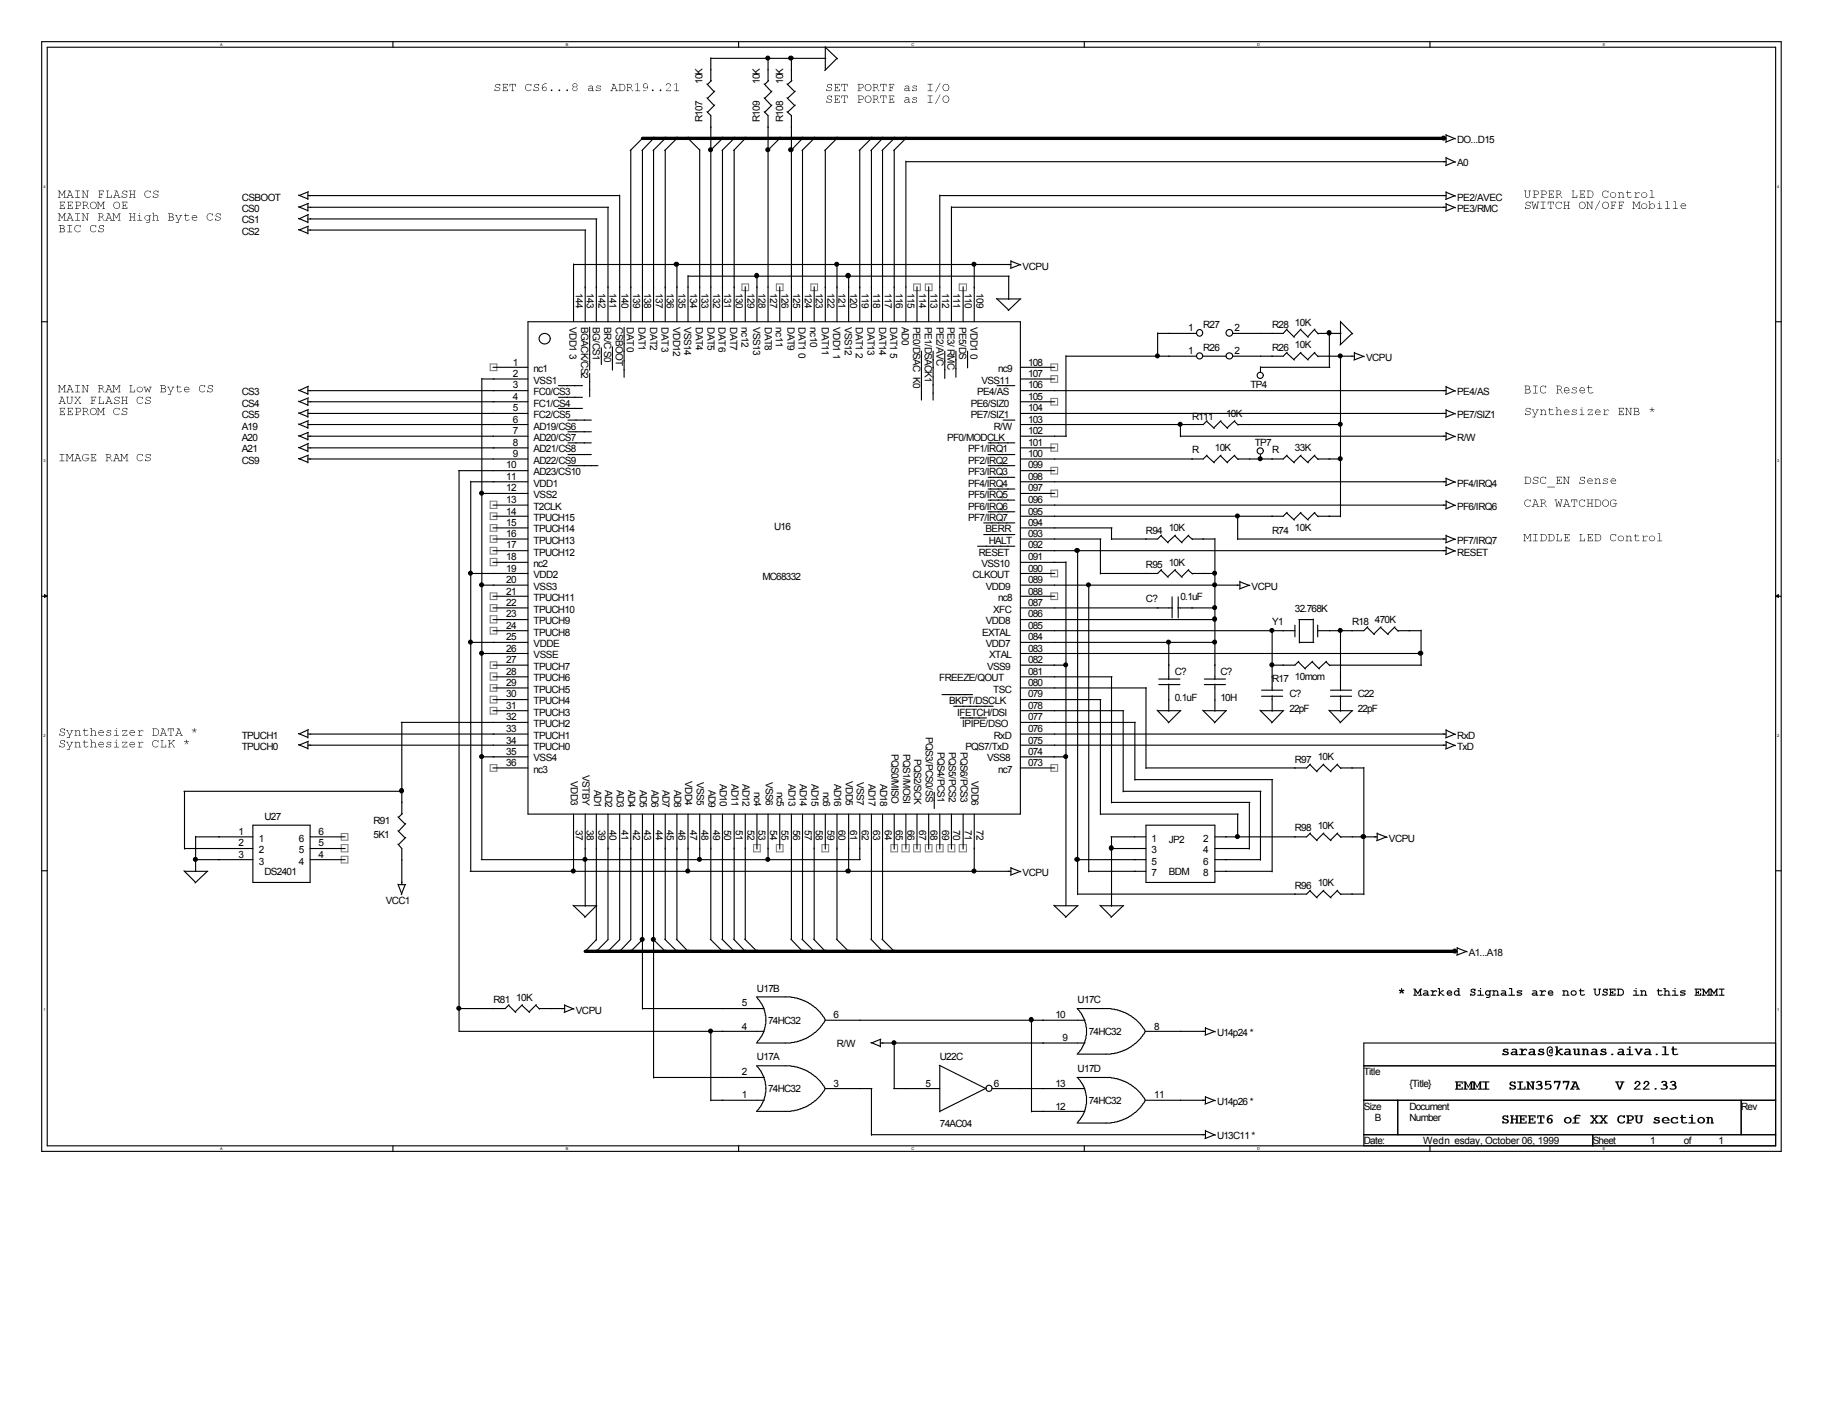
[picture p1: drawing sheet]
<svg xmlns="http://www.w3.org/2000/svg" width="279mm" height="216mm" viewBox="0 0 279 216" stroke-linecap="round" stroke-linejoin="round" font-family="sans-serif">
<defs><g id="words">
<g font-size="1.5">
<text x="107" y="12.9" transform="rotate(-90 107 12.9)">10K</text>
<text x="115.7" y="12.9" transform="rotate(-90 115.7 12.9)">10K</text>
<text x="119.3" y="12.9" transform="rotate(-90 119.3 12.9)">10K</text>
<text x="107" y="18.6" transform="rotate(-90 107 18.6)">R107</text>
<text x="115.7" y="18.6" transform="rotate(-90 115.7 18.6)">R109</text>
<text x="119.3" y="18.6" transform="rotate(-90 119.3 18.6)">R108</text>
<text x="222" y="21.8">DO...D15</text>
<text x="222" y="25.3">A0</text>
<text x="36.8" y="30.6">CSBOOT</text>
<text x="36.8" y="32.3">CS0</text>
<text x="36.8" y="34">CS1</text>
<text x="36.8" y="35.8">CS2</text>
<text x="222" y="32.3">PE3/RMC</text>
<text x="222" y="30.6">PE2/AVEC</text>
<text x="155.8" y="41.1">VCPU</text>
<text x="87.7" y="44.6" transform="rotate(90 87.7 44.6)">144</text>
<text x="89.4" y="44.6" transform="rotate(90 89.4 44.6)">143</text>
<text x="91.2" y="44.6" transform="rotate(90 91.2 44.6)">142</text>
<text x="92.9" y="44.6" transform="rotate(90 92.9 44.6)">141</text>
<text x="94.7" y="44.6" transform="rotate(90 94.7 44.6)">140</text>
<text x="96.4" y="44.6" transform="rotate(90 96.4 44.6)">139</text>
<text x="98.1" y="44.6" transform="rotate(90 98.1 44.6)">138</text>
<text x="99.9" y="44.6" transform="rotate(90 99.9 44.6)">137</text>
<text x="101.6" y="44.6" transform="rotate(90 101.6 44.6)">136</text>
<text x="103.4" y="44.6" transform="rotate(90 103.4 44.6)">135</text>
<text x="105.2" y="44.6" transform="rotate(90 105.2 44.6)">134</text>
<text x="106.8" y="44.6" transform="rotate(90 106.8 44.6)">133</text>
<text x="108.6" y="44.6" transform="rotate(90 108.6 44.6)">132</text>
<text x="110.3" y="44.6" transform="rotate(90 110.3 44.6)">131</text>
<text x="112.1" y="44.6" transform="rotate(90 112.1 44.6)">130</text>
<text x="113.9" y="44.6" transform="rotate(90 113.9 44.6)">129</text>
<text x="115.6" y="44.6" transform="rotate(90 115.6 44.6)">128</text>
<text x="117.3" y="44.6" transform="rotate(90 117.3 44.6)">127</text>
<text x="119" y="44.6" transform="rotate(90 119 44.6)">126</text>
<text x="120.8" y="44.6" transform="rotate(90 120.8 44.6)">125</text>
<text x="122.6" y="44.6" transform="rotate(90 122.6 44.6)">124</text>
<text x="124.3" y="44.6" transform="rotate(90 124.3 44.6)">123</text>
<text x="126.1" y="44.6" transform="rotate(90 126.1 44.6)">122</text>
<text x="127.8" y="44.6" transform="rotate(90 127.8 44.6)">121</text>
<text x="129.5" y="44.6" transform="rotate(90 129.5 44.6)">120</text>
<text x="131.3" y="44.6" transform="rotate(90 131.3 44.6)">119</text>
<text x="133" y="44.6" transform="rotate(90 133 44.6)">118</text>
<text x="134.8" y="44.6" transform="rotate(90 134.8 44.6)">117</text>
<text x="136.5" y="44.6" transform="rotate(90 136.5 44.6)">116</text>
<text x="138.3" y="44.6" transform="rotate(90 138.3 44.6)">115</text>
<text x="140" y="44.6" transform="rotate(90 140 44.6)">114</text>
<text x="141.7" y="44.6" transform="rotate(90 141.7 44.6)">113</text>
<text x="143.5" y="44.6" transform="rotate(90 143.5 44.6)">112</text>
<text x="145.2" y="44.6" transform="rotate(90 145.2 44.6)">111</text>
<text x="147" y="44.6" transform="rotate(90 147 44.6)">110</text>
<text x="148.8" y="44.6" transform="rotate(90 148.8 44.6)">109</text>
<text x="86.8" y="49.9" transform="rotate(90 86.8 49.9)">VDD1</text>
<text x="86.8" y="53.9" transform="rotate(90 86.8 53.9)">3</text>
<text x="88.6" y="49.9" transform="rotate(90 88.6 49.9)">BGACK/CS2</text>
<text x="90.3" y="49.9" transform="rotate(90 90.3 49.9)">BG/CS1</text>
<text x="92" y="49.9" transform="rotate(90 92 49.9)">BR/C S0</text>
<text x="93.8" y="49.9" transform="rotate(90 93.8 49.9)">CSBOOT</text>
<text x="95.5" y="49.9" transform="rotate(90 95.5 49.9)">DAT0</text>
<text x="97.3" y="49.9" transform="rotate(90 97.3 49.9)">DAT1</text>
<text x="99.1" y="49.9" transform="rotate(90 99.1 49.9)">DAT2</text>
<text x="100.8" y="49.9" transform="rotate(90 100.8 49.9)">DAT3</text>
<text x="102.5" y="49.9" transform="rotate(90 102.5 49.9)">VDD12</text>
<text x="104.2" y="49.9" transform="rotate(90 104.2 49.9)">VSS14</text>
<text x="106" y="49.9" transform="rotate(90 106 49.9)">DAT4</text>
<text x="107.8" y="49.9" transform="rotate(90 107.8 49.9)">DAT5</text>
<text x="109.5" y="49.9" transform="rotate(90 109.5 49.9)">DAT6</text>
<text x="111.3" y="49.9" transform="rotate(90 111.3 49.9)">DAT7</text>
<text x="112.9" y="49.9" transform="rotate(90 112.9 49.9)">nc12</text>
<text x="114.7" y="49.9" transform="rotate(90 114.7 49.9)">VSS13</text>
<text x="116.5" y="49.9" transform="rotate(90 116.5 49.9)">DAT8</text>
<text x="118.2" y="49.9" transform="rotate(90 118.2 49.9)">nc11</text>
<text x="120" y="49.9" transform="rotate(90 120 49.9)">DAT9</text>
<text x="121.7" y="49.9" transform="rotate(90 121.7 49.9)">DAT1</text>
<text x="121.7" y="53.8" transform="rotate(90 121.7 53.8)">0</text>
<text x="123.4" y="49.9" transform="rotate(90 123.4 49.9)">nc10</text>
<text x="125.2" y="49.9" transform="rotate(90 125.2 49.9)">DAT11</text>
<text x="126.9" y="49.9" transform="rotate(90 126.9 49.9)">VDD1</text>
<text x="126.9" y="53.9" transform="rotate(90 126.9 53.9)">1</text>
<text x="128.7" y="49.9" transform="rotate(90 128.7 49.9)">VSS12</text>
<text x="130.4" y="49.9" transform="rotate(90 130.4 49.9)">DAT1</text>
<text x="130.4" y="53.8" transform="rotate(90 130.4 53.8)">2</text>
<text x="132.2" y="49.9" transform="rotate(90 132.2 49.9)">DAT13</text>
<text x="133.9" y="49.9" transform="rotate(90 133.9 49.9)">DAT14</text>
<text x="135.6" y="49.9" transform="rotate(90 135.6 49.9)">DAT1</text>
<text x="135.6" y="53.8" transform="rotate(90 135.6 53.8)">5</text>
<text x="137.4" y="49.9" transform="rotate(90 137.4 49.9)">AD0</text>
<text x="139.1" y="49.9" transform="rotate(90 139.1 49.9)">PE0/DSAC K0</text>
<text x="140.9" y="49.9" transform="rotate(90 140.9 49.9)">PE1/DSACK1</text>
<text x="142.7" y="49.9" transform="rotate(90 142.7 49.9)">PE2/AVC</text>
<text x="144.4" y="49.9" transform="rotate(90 144.4 49.9)">PE3/ RMC</text>
<text x="146.1" y="49.9" transform="rotate(90 146.1 49.9)">PE5/DS</text>
<text x="147.8" y="49.9" transform="rotate(90 147.8 49.9)">VDD1</text>
<text x="147.8" y="53.9" transform="rotate(90 147.8 53.9)">0</text>
<text x="181" y="50.5">1</text>
<text x="181" y="53.9">1</text>
<text x="183.3" y="50">R27</text>
<text x="183.3" y="53.4">R26</text>
<text x="188" y="50.5">2</text>
<text x="188" y="53.9">2</text>
<text x="193.8" y="50">R28</text>
<text x="193.8" y="53.4">R26</text>
<text x="197.3" y="49.6">10K</text>
<text x="197.3" y="53.1">10K</text>
<text x="78.1" y="55.7">1</text>
<text x="78.1" y="57.4">2</text>
<text x="78.1" y="59.2">3</text>
<text x="81.3" y="56.7">nc1</text>
<text x="81.3" y="58.5">VSS1</text>
<text x="149.5" y="58.5">VSS11</text>
<text x="152.1" y="56.7">nc9</text>
<text x="156.6" y="55.7">108</text>
<text x="156.6" y="57.4">107</text>
<text x="156.6" y="59.2">106</text>
<text x="190.5" y="59.2">TP4</text>
<text x="208.1" y="54.9">VCPU</text>
<text x="36.8" y="60.2">CS3</text>
<text x="36.8" y="62">CS4</text>
<text x="36.8" y="63.7">CS5</text>
<text x="36.8" y="65.4">A19</text>
<text x="78.1" y="61">4</text>
<text x="78.1" y="62.7">5</text>
<text x="78.1" y="64.4">6</text>
<text x="81.3" y="60.2">FC0/CS3</text>
<text x="81.3" y="62">FC1/CS4</text>
<text x="81.3" y="63.7">FC2/CS5</text>
<text x="81.3" y="65.4">AD19/CS6</text>
<text x="147.9" y="62">PE6/SIZ0</text>
<text x="147.9" y="63.7">PE7/SIZ1</text>
<text x="148.8" y="60.2">PE4/AS</text>
<text x="151.4" y="65.4">R/W</text>
<text x="156.6" y="61">105</text>
<text x="156.6" y="62.7">104</text>
<text x="156.6" y="64.4">103</text>
<text x="181.6" y="63.9">R111</text>
<text x="186.8" y="63.5">10K</text>
<text x="222" y="60.2">PE4/AS</text>
<text x="222" y="63.7">PE7/SIZ1</text>
<text x="36.8" y="67.2">A20</text>
<text x="36.8" y="68.9">A21</text>
<text x="36.8" y="70.7">CS9</text>
<text x="77.1" y="71.4">10</text>
<text x="78.1" y="66.1">7</text>
<text x="78.1" y="67.9">8</text>
<text x="78.1" y="69.7">9</text>
<text x="81.3" y="67.2">AD20/CS7</text>
<text x="81.3" y="68.9">AD21/CS8</text>
<text x="81.3" y="70.7">AD22/CS9</text>
<text x="144.3" y="67.2">PF0/MODCLK</text>
<text x="147.5" y="68.9">PF1/IRQ1</text>
<text x="147.5" y="70.7">PF2/IRQ2</text>
<text x="156.6" y="66.1">102</text>
<text x="156.6" y="67.9">101</text>
<text x="156.6" y="69.7">100</text>
<text x="156.6" y="71.4">099</text>
<text x="181.6" y="69.1">R</text>
<text x="185.1" y="68.7">10K</text>
<text x="191.2" y="67.9">TP7</text>
<text x="193.8" y="69.1">R</text>
<text x="197.3" y="68.7">33K</text>
<text x="222" y="67.2">R/W</text>
<text x="77.1" y="73.2">11</text>
<text x="77.1" y="74.8">12</text>
<text x="77.1" y="76.6">13</text>
<text x="81.3" y="72.4">AD23/CS10</text>
<text x="81.3" y="74.2">VDD1</text>
<text x="81.3" y="75.9">VSS2</text>
<text x="81.3" y="77.6">T2CLK</text>
<text x="147.5" y="72.4">PF3/IRQ3</text>
<text x="147.5" y="74.2">PF4/IRQ4</text>
<text x="147.5" y="75.9">PF5/IRQ5</text>
<text x="147.5" y="77.6">PF6/IRQ6</text>
<text x="156.6" y="73.2">098</text>
<text x="156.6" y="74.8">097</text>
<text x="156.6" y="76.6">096</text>
<text x="222" y="77.6">PF6/IRQ6</text>
<text x="222" y="74.2">PF4/IRQ4</text>
<text x="77.1" y="78.4">14</text>
<text x="77.1" y="80.1">15</text>
<text x="77.1" y="81.9">16</text>
<text x="77.1" y="83.6">17</text>
<text x="81.3" y="79.4">TPUCH15</text>
<text x="81.3" y="81.1">TPUCH14</text>
<text x="81.3" y="82.9">TPUCH13</text>
<text x="117.9" y="80.8">U16</text>
<text x="147.5" y="79.4">PF7/IRQ7</text>
<text x="150.1" y="81.1">BERR</text>
<text x="150.6" y="82.9">HALT</text>
<text x="156.6" y="78.4">095</text>
<text x="156.6" y="80.1">094</text>
<text x="156.6" y="81.9">093</text>
<text x="156.6" y="83.6">092</text>
<text x="174.6" y="81.4">R94</text>
<text x="178.1" y="80.9">10K</text>
<text x="193.8" y="81.4">R74</text>
<text x="197.3" y="80.9">10K</text>
<text x="222" y="82.9">PF7/IRQ7</text>
<text x="77.1" y="85.3">18</text>
<text x="77.1" y="87.1">19</text>
<text x="77.1" y="88.8">20</text>
<text x="81.3" y="84.7">TPUCH12</text>
<text x="81.3" y="86.4">nc2</text>
<text x="81.3" y="88.1">VDD2</text>
<text x="81.3" y="89.8">VSS3</text>
<text x="116.2" y="88.3">MC68332</text>
<text x="148.2" y="88.1">CLKOUT</text>
<text x="149.1" y="84.7">RESET</text>
<text x="149.5" y="86.4">VSS10</text>
<text x="150.2" y="89.8">VDD9</text>
<text x="156.6" y="85.3">091</text>
<text x="156.6" y="87.1">090</text>
<text x="156.6" y="88.8">089</text>
<text x="174.6" y="86.5">R95</text>
<text x="178.1" y="86.2">10K</text>
<text x="190.7" y="89.8">VCPU</text>
<text x="222" y="84.7">RESET</text>
<text x="77.1" y="90.6">21</text>
<text x="77.1" y="92.3">22</text>
<text x="77.1" y="94.1">23</text>
<text x="77.1" y="95.8">24</text>
<text x="81.3" y="91.6">TPUCH11</text>
<text x="81.3" y="93.4">TPUCH10</text>
<text x="81.3" y="95.1">TPUCH9</text>
<text x="150.2" y="95.1">VDD8</text>
<text x="151.3" y="93.4">XFC</text>
<text x="152.1" y="91.6">nc8</text>
<text x="156.6" y="90.6">088</text>
<text x="156.6" y="92.3">087</text>
<text x="156.6" y="94.1">086</text>
<text x="156.6" y="95.8">085</text>
<text x="174.6" y="91.8">C?</text>
<text x="179.8" y="91.4">0.1uF</text>
<text x="193.8" y="95.2">Y1</text>
<text x="197.3" y="93.2">32.768K</text>
<text x="206" y="95.2">R18</text>
<text x="209.5" y="94.9">470K</text>
<text x="77.1" y="97.5">25</text>
<text x="77.1" y="99.3">26</text>
<text x="77.1" y="101">27</text>
<text x="81.3" y="96.9">TPUCH8</text>
<text x="81.3" y="98.6">VDDE</text>
<text x="81.3" y="100.3">VSSE</text>
<text x="149.6" y="96.9">EXTAL</text>
<text x="150.2" y="98.6">VDD7</text>
<text x="150.7" y="100.3">XTAL</text>
<text x="156.6" y="97.5">084</text>
<text x="156.6" y="99.3">083</text>
<text x="156.6" y="101">082</text>
<text x="77.1" y="102.8">28</text>
<text x="77.1" y="104.6">29</text>
<text x="77.1" y="106.3">30</text>
<text x="81.3" y="102.1">TPUCH7</text>
<text x="81.3" y="103.8">TPUCH6</text>
<text x="81.3" y="105.6">TPUCH5</text>
<text x="81.3" y="107.3">TPUCH4</text>
<text x="143.1" y="103.8">FREEZE/QOUT</text>
<text x="144.6" y="107.3">BKPT/DSCLK</text>
<text x="150.4" y="102.1">VSS9</text>
<text x="151.3" y="105.6">TSC</text>
<text x="156.6" y="102.8">081</text>
<text x="156.6" y="104.6">080</text>
<text x="156.6" y="106.3">079</text>
<text x="179" y="102.8">C?</text>
<text x="179" y="106.8">0.1uF</text>
<text x="185.9" y="102.8">C?</text>
<text x="185.9" y="106.8">10H</text>
<text x="193.8" y="104">R17</text>
<text x="196.4" y="106.3">C?</text>
<text x="197.3" y="103.6">10mom</text>
<text x="206.8" y="106.3">C22</text>
<text x="36.8" y="112.5">TPUCH1</text>
<text x="77.1" y="108">31</text>
<text x="77.1" y="109.7">32</text>
<text x="77.1" y="111.5">33</text>
<text x="77.1" y="113.3">34</text>
<text x="81.3" y="109.1">TPUCH3</text>
<text x="81.3" y="110.8">TPUCH2</text>
<text x="81.3" y="112.5">TPUCH1</text>
<text x="141.1" y="112.4" transform="rotate(90 141.1 112.4)">PQS3/PCS0/SS</text>
<text x="145.8" y="109.1">IFETCH/DSI</text>
<text x="146.6" y="110.8">IPIPE/DSO</text>
<text x="151.4" y="112.5">RxD</text>
<text x="156.6" y="108">078</text>
<text x="156.6" y="109.7">077</text>
<text x="156.6" y="111.5">076</text>
<text x="156.6" y="113.3">075</text>
<text x="196.4" y="108.5">22pF</text>
<text x="206.8" y="108.5">22pF</text>
<text x="222" y="112.5">RxD</text>
<text x="36.8" y="114.3">TPUCH0</text>
<text x="77.1" y="115">35</text>
<text x="77.1" y="116.8">36</text>
<text x="81.3" y="114.3">TPUCH0</text>
<text x="81.3" y="116">VSS4</text>
<text x="81.3" y="117.8">nc3</text>
<text x="87" y="119" transform="rotate(90 87 119)">VDD3</text>
<text x="88.7" y="118.1" transform="rotate(90 88.7 118.1)">VSTBY</text>
<text x="104.4" y="119" transform="rotate(90 104.4 119)">VDD4</text>
<text x="106.2" y="119.2" transform="rotate(90 106.2 119.2)">VSS5</text>
<text x="109.6" y="119.5" transform="rotate(90 109.6 119.5)">AD10</text>
<text x="111.4" y="119.5" transform="rotate(90 111.4 119.5)">AD11</text>
<text x="113.1" y="119.5" transform="rotate(90 113.1 119.5)">AD12</text>
<text x="116.7" y="119.2" transform="rotate(90 116.7 119.2)">VSS6</text>
<text x="120.1" y="119.5" transform="rotate(90 120.1 119.5)">AD13</text>
<text x="121.8" y="119.5" transform="rotate(90 121.8 119.5)">AD14</text>
<text x="123.6" y="119.5" transform="rotate(90 123.6 119.5)">AD15</text>
<text x="127.1" y="119.5" transform="rotate(90 127.1 119.5)">AD16</text>
<text x="128.9" y="119" transform="rotate(90 128.9 119)">VDD5</text>
<text x="130.6" y="119.2" transform="rotate(90 130.6 119.2)">VSS7</text>
<text x="132.3" y="119.5" transform="rotate(90 132.3 119.5)">AD17</text>
<text x="134.1" y="119.5" transform="rotate(90 134.1 119.5)">AD18</text>
<text x="135.8" y="114.9" transform="rotate(90 135.8 114.9)">PQS0/MISO</text>
<text x="137.6" y="114.9" transform="rotate(90 137.6 114.9)">PQS1/MOSI</text>
<text x="139.3" y="115.7" transform="rotate(90 139.3 115.7)">PQS2/SCK</text>
<text x="142.8" y="114.6" transform="rotate(90 142.8 114.6)">PQS4/PCS1</text>
<text x="144.5" y="114.6" transform="rotate(90 144.5 114.6)">PQS5/PCS2</text>
<text x="146.3" y="114.6" transform="rotate(90 146.3 114.6)">PQS6/PCS3</text>
<text x="147.1" y="114.3">PQS7/TxD</text>
<text x="148" y="119" transform="rotate(90 148 119)">VDD6</text>
<text x="150.4" y="116">VSS8</text>
<text x="152.1" y="117.8">nc7</text>
<text x="156.6" y="115">074</text>
<text x="156.6" y="116.8">073</text>
<text x="197.3" y="116.2">R97</text>
<text x="200.7" y="115.8">10K</text>
<text x="222" y="114.3">TxD</text>
<text x="40.3" y="125">U27</text>
<text x="56.9" y="125.5">R91</text>
<text x="90.5" y="120.3" transform="rotate(90 90.5 120.3)">AD1</text>
<text x="92.2" y="120.3" transform="rotate(90 92.2 120.3)">AD2</text>
<text x="94" y="120.3" transform="rotate(90 94 120.3)">AD3</text>
<text x="95.7" y="120.3" transform="rotate(90 95.7 120.3)">AD4</text>
<text x="97.5" y="120.3" transform="rotate(90 97.5 120.3)">AD5</text>
<text x="99.2" y="120.3" transform="rotate(90 99.2 120.3)">AD6</text>
<text x="100.9" y="120.3" transform="rotate(90 100.9 120.3)">AD7</text>
<text x="102.7" y="120.3" transform="rotate(90 102.7 120.3)">AD8</text>
<text x="107.9" y="120.3" transform="rotate(90 107.9 120.3)">AD9</text>
<text x="114.9" y="120.6" transform="rotate(90 114.9 120.6)">nc4</text>
<text x="118.4" y="120.6" transform="rotate(90 118.4 120.6)">nc5</text>
<text x="125.4" y="120.6" transform="rotate(90 125.4 120.6)">nc6</text>
<text x="36.3" y="127.2">1</text>
<text x="36.3" y="128.9">2</text>
<text x="36.3" y="130.7">3</text>
<text x="39.5" y="128.3">1</text>
<text x="39.5" y="130">2</text>
<text x="39.5" y="131.7">3</text>
<text x="45.6" y="131.7">4</text>
<text x="45.6" y="130">5</text>
<text x="45.6" y="128.3">6</text>
<text x="48.5" y="130.7">4</text>
<text x="48.5" y="128.9">5</text>
<text x="48.5" y="127.2">6</text>
<text x="56.9" y="127.7">5K1</text>
<text x="87.7" y="126.5" transform="rotate(90 87.7 126.5)">37</text>
<text x="89.4" y="126.5" transform="rotate(90 89.4 126.5)">38</text>
<text x="91.2" y="126.5" transform="rotate(90 91.2 126.5)">39</text>
<text x="92.9" y="126.5" transform="rotate(90 92.9 126.5)">40</text>
<text x="94.7" y="126.5" transform="rotate(90 94.7 126.5)">41</text>
<text x="96.4" y="126.5" transform="rotate(90 96.4 126.5)">42</text>
<text x="98.1" y="126.5" transform="rotate(90 98.1 126.5)">43</text>
<text x="99.9" y="126.5" transform="rotate(90 99.9 126.5)">44</text>
<text x="101.6" y="126.5" transform="rotate(90 101.6 126.5)">45</text>
<text x="103.4" y="126.5" transform="rotate(90 103.4 126.5)">46</text>
<text x="105.2" y="126.5" transform="rotate(90 105.2 126.5)">47</text>
<text x="106.8" y="126.5" transform="rotate(90 106.8 126.5)">48</text>
<text x="108.6" y="126.5" transform="rotate(90 108.6 126.5)">49</text>
<text x="110.3" y="126.5" transform="rotate(90 110.3 126.5)">50</text>
<text x="112.1" y="126.5" transform="rotate(90 112.1 126.5)">51</text>
<text x="113.9" y="126.5" transform="rotate(90 113.9 126.5)">52</text>
<text x="115.6" y="126.5" transform="rotate(90 115.6 126.5)">53</text>
<text x="117.3" y="126.5" transform="rotate(90 117.3 126.5)">54</text>
<text x="119" y="126.5" transform="rotate(90 119 126.5)">55</text>
<text x="120.8" y="126.5" transform="rotate(90 120.8 126.5)">56</text>
<text x="122.6" y="126.5" transform="rotate(90 122.6 126.5)">57</text>
<text x="124.3" y="126.5" transform="rotate(90 124.3 126.5)">58</text>
<text x="126.1" y="126.5" transform="rotate(90 126.1 126.5)">59</text>
<text x="127.8" y="126.5" transform="rotate(90 127.8 126.5)">60</text>
<text x="129.5" y="126.5" transform="rotate(90 129.5 126.5)">61</text>
<text x="131.3" y="126.5" transform="rotate(90 131.3 126.5)">62</text>
<text x="133" y="126.5" transform="rotate(90 133 126.5)">63</text>
<text x="134.8" y="126.5" transform="rotate(90 134.8 126.5)">64</text>
<text x="136.5" y="126.5" transform="rotate(90 136.5 126.5)">65</text>
<text x="138.3" y="126.5" transform="rotate(90 138.3 126.5)">66</text>
<text x="140" y="126.5" transform="rotate(90 140 126.5)">67</text>
<text x="141.7" y="126.5" transform="rotate(90 141.7 126.5)">68</text>
<text x="143.5" y="126.5" transform="rotate(90 143.5 126.5)">69</text>
<text x="145.2" y="126.5" transform="rotate(90 145.2 126.5)">70</text>
<text x="147" y="126.5" transform="rotate(90 147 126.5)">71</text>
<text x="148.8" y="126.5" transform="rotate(90 148.8 126.5)">72</text>
<text x="175.4" y="128.3">1</text>
<text x="175.4" y="130">3</text>
<text x="175.4" y="131.7">5</text>
<text x="178.1" y="128.4">JP2</text>
<text x="183.3" y="128.3">2</text>
<text x="183.3" y="130">4</text>
<text x="183.3" y="131.7">6</text>
<text x="197.3" y="126.7">R98</text>
<text x="200.7" y="126.3">10K</text>
<text x="211.6" y="128.3">VCPU</text>
<text x="40.3" y="133.3">DS2401</text>
<text x="58.8" y="137.7">VCC1</text>
<text x="155.8" y="133.4">VCPU</text>
<text x="175.4" y="133.4">7</text>
<text x="178.1" y="133.3">BDM</text>
<text x="183.3" y="133.4">8</text>
<text x="197.3" y="135.4">R96</text>
<text x="200.7" y="135">10K</text>
<text x="223.8" y="145.7">A1...A18</text>
<text x="75.2" y="152.8">R81</text>
<text x="78.7" y="152.5">10K</text>
<text x="87.7" y="154.4">VCPU</text>
<text x="113" y="153.3">5</text>
<text x="115.3" y="151.1">U17B</text>
<text x="117" y="156">74HC32</text>
<text x="127" y="155.1">6</text>
<text x="160.8" y="155.1">10</text>
<text x="164.2" y="152.8">U17C</text>
<text x="113" y="156.9">4</text>
<text x="115.3" y="161.5">U17A</text>
<text x="127.5" y="159.6">R/W</text>
<text x="143.2" y="161.5">U22C</text>
<text x="161.9" y="158.6">9</text>
<text x="165.9" y="157.7">74HC32</text>
<text x="175.9" y="156.9">8</text>
<text x="185.4" y="157.9">U14p24 *</text>
<text x="113" y="167.3">1</text>
<text x="113" y="163.8">2</text>
<text x="117" y="166.5">74HC32</text>
<text x="127" y="165.6">3</text>
<text x="141" y="165.6">5</text>
<text x="151.4" y="165.6">6</text>
<text x="160.8" y="165.6">13</text>
<text x="164.2" y="163.3">U17D</text>
<text x="175.9" y="167.3">11</text>
<text x="207.8" y="163.8">Title</text>
<text x="214.7" y="165.6">{Title}</text>
<text x="143.2" y="171.7">74AC04</text>
<text x="160.8" y="169.1">12</text>
<text x="165.9" y="168.1">74HC32</text>
<text x="185.4" y="168.3">U14p26 *</text>
<text x="185.4" y="173.6">U13C11 *</text>
<text x="207.8" y="169.1">Size</text>
<text x="209.5" y="170.8">B</text>
<text x="214.7" y="169.1">Document</text>
<text x="214.7" y="170.9">Number</text>
<text x="265.3" y="169.1">Rev</text>
<text x="207.8" y="174.3">Date:</text>
<text x="216.8" y="174.3">Wedn esday, October 06, 1999</text>
<text x="242.7" y="174.3">Sheet</text>
<text x="251.4" y="174.3">1</text>
<text x="256.5" y="174.3">of</text>
<text x="261.8" y="174.3">1</text>
</g>
<g font-size=".6">
<text x="33.5" y="6.9">A</text>
<text x="86.2" y="6.9">B</text>
<text x="138.9" y="6.9">C</text>
<text x="191.5" y="6.9">D</text>
<text x="244.2" y="6.9">E</text>
<text x="6.6" y="28.6">4</text>
<text x="270.8" y="28.6">4</text>
<text x="6.6" y="70.4">3</text>
<text x="270.8" y="70.4">3</text>
<text x="6.6" y="112.3">2</text>
<text x="270.8" y="112.3">2</text>
<text x="6.6" y="154.1">1</text>
<text x="270.8" y="154.1">1</text>
<text x="33.5" y="175.2">A</text>
<text x="86.2" y="175.2">B</text>
<text x="138.9" y="175.2">C</text>
<text x="191.5" y="175.2">D</text>
<text x="244.2" y="175.2">E</text>
</g>
</g></defs>
<g fill="none" stroke="#000" stroke-width=".17">
<path d="M6.3 6.3h265.1v169.1h-265.1zM7.2 7.2h263.3v167.4h-263.3zM59.9 6.3v.9M107.7 17l.6 .6v31.4M107.7 14.9l1.1 1.2M107.7 12.8l1.1 1.2M108.3 8.8v3.6M108.3 8.9h17.5M108.4 12.3l-.6 .6M108.9 16l-1.1 1.1M108.9 13.9l-1.1 1.1M112.5 6.3v.9"/>
<path d="M116.4 17l.6 .6v31.4M116.4 14.9l1.1 1.2M116.4 12.8l1.1 1.2M117 8.8v3.6M117.1 12.3l-.6 .6M117.6 16l-1.1 1.1M117.6 13.9l-1.1 1.1M119.9 17l.7 .6v31.4M119.9 14.9l1.2 1.2M119.9 12.8l1.2 1.2M120.6 8.8v3.6M120.6 12.3l-.6 .6"/>
<path d="M121.2 16l-1.2 1.1M121.2 13.9l-1.2 1.1M125.7 7.1v3.6M125.7 7.2l1.9 1.8M127.5 8.9l-1.9 1.9M165.2 6.3v.9M217.8 6.3v.9M45.5 29.7l1.4 .6M45.5 31.5l1.4 .6M45.5 33.3l1.4 .6M45.5 35l1.4 .6M46.9 31.6h45.8"/>
<path d="M46.9 29.8h47.5M46.9 29.3v1.1M46.9 31.1v1.1M46.9 32.8v1.2M46.9 34.5v1.1M46.9 33.4h44M46.9 35.1h42.3M47 29.2l-1.4 .6M47 31l-1.4 .6M47 32.7l-1.4 .7M47 34.5l-1.4 .6M89.2 35.1v13.9"/>
<path d="M90.8 33.4v15.6M92.6 31.6v17.4M94.4 29.7v19.3M96.1 22.9v26.1M97.9 22.9v26.1M97.9 21.1l-1.9 1.8M99.6 22.9v26.1M99.6 21.1l-1.8 1.8M101.3 22.9v26.1M101.3 21.1l-1.8 1.8M103.1 21.1l-1.8 1.8M104.7 21l1.9 1.9"/>
<path d="M106.6 22.8v26.2M110.1 22.9v26.1M110.1 21.1l-1.9 1.8M111.8 22.9v26.1M111.8 21.1l-1.8 1.8M113.5 21.1l-1.7 1.8M118.8 21.1l-1.9 1.8M122.3 22.9v26.1M122.3 21.1l-1.8 1.8M124 21.1l-1.8 1.8M125.7 22.9v26.1M127.5 21.1l-1.9 1.8"/>
<path d="M131 22.9v26.1M132.8 22.9v26.1M132.8 21.1l-1.9 1.8M134.5 22.9v26.1M134.5 21.1l-1.8 1.8M136.2 22.9v26.1M136.2 21.1l-1.8 1.8M138 24.6h82.3M138 24.6v24.4M138 21.1l-1.9 1.8M143.2 29.8h77.1M143.2 29.7v19.3"/>
<path d="M144.9 31.6h75.4M144.9 31.5v17.5M154 39.7v1.1M154 39.8l1.5 .6M218.1 21.1h2.2M220.3 20.5v1.1M220.3 24v1.1M220.3 29.2v1.1M220.3 31v1.1M220.3 20.6l1.4 .6M220.3 24l1.4 .7M220.3 31.1l1.4 .6"/>
<path d="M220.3 29.3l1.4 .6M221.7 21.1l-1.5 .6M221.7 24.6l-1.5 .6M221.7 31.6l-1.5 .6M221.7 29.8l-1.5 .6M6.3 49h.9M45.5 59.4l1.4 .6M46.9 59.5h33.5M46.9 58.9v1.2M47 58.8l-1.4 .7M73.4 57.7h7M73.4 57.7v73.3"/>
<path d="M75.1 56h5.3M80.4 49h75v75h-75zM83.8 51.6a.84 .84 0 0 0-1.2-.8 .84 .84 0 0 0-.2 1.4 .84 .84 0 0 0 1.4-.3v-.3M85.1 58.8h3.6M87.4 40.3h66.6M87.4 40.2v8.8M89.8 49.9v6.5M89.8 56.9v3.6M91.6 53v2.5M93.3 52.8v3.6M95.1 49.9v7.6M103.1 40.3v8.7"/>
<path d="M104.8 42v7M104.8 42.1h49M113.5 43.7v5.3M115.3 42.1v6.9M118.8 43.7v5.3M124 43.7v5.3M127.5 40.3v8.7M129.3 42.1v6.9M139.7 43.7v5.3M140.4 53.5v7.5M141.5 43.7v5.3M142.2 53.5v7.5"/>
<path d="M143.9 53.5v4.2M145.6 53.5v4M146.7 43.7v5.3M147.4 53.5v2.5M148.4 40.3v8.7M151.8 45.5l1.9 1.7M151.9 45.6h3.6M151.9 58.8h2.7M153.7 42.1v3.5M155.4 45.6l-1.8 1.7M155.4 40.3l-1.5 .6M155.4 59.5h64.9"/>
<path d="M155.4 56h5.3M155.4 57.7h5.3M162.4 54.3h19.9M162.4 54.2v12.3M176.4 50.8h5.9M176.4 50.7v3.6M183.2 54.2a.47 .47 0 0 0-.7-.4 .47 .47 0 0 0 0 .8 .47 .47 0 0 0 .7-.4M183.3 54.3h3.6M187.8 54.2a.48 .48 0 0 0-.5-.5 .48 .48 0 0 0-.5 .5 .48 .48 0 0 0 .5 .5l.2-.1 .3-.4M192 55.9v.8M192 56h10.6M192.4 57.2a.47 .47 0 0 0-.7-.4 .47 .47 0 0 0 0 .8 .47 .47 0 0 0 .7-.4"/>
<path d="M196 50.2l1.2 1.2M196 53.8l1.2 1.1M196.1 53.7l-.6 .6h-7.6M196.1 50.1l-.6 .7h-7.6M198.1 50.2l1.2 1.2M198.1 53.8l1.2 1.1M198.2 50.1l-1.1 1.2M198.2 53.7l-1.1 1.1M200.2 50.2l.6 .7M200.2 53.8l.6 .6M200.3 50.1l-1.1 1.2M200.3 53.7l-1.1 1.1"/>
<path d="M200.7 54.3h5.6M200.7 50.8h3.6M202.5 50.7v5.3M204.2 48.9v3.6M204.2 54.3v24.4M204.2 49l1.9 1.9M206 50.8l-1.9 1.8M206.3 53.7v1.1M206.3 53.8l1.6 .6M207.8 54.3l-1.6 .6M220.3 58.8v1.2M220.3 58.9l1.4 .7"/>
<path d="M221.7 59.5l-1.5 .6M270.5 49h.9M45.5 61.1l1.4 .6M45.5 62.9l1.4 .6M45.5 64.6l1.4 .6M45.5 66.4l1.4 .6M45.5 68.2l1.4 .5M45.5 69.8l1.4 .6M46.9 66.5h33.5M46.9 63h33.5M46.9 60.7v1.1M46.9 62.5v1.1"/>
<path d="M46.9 64.2v1.1M46.9 66v1.1M46.9 67.6v1.2M46.9 69.4v1.1M46.9 61.2h33.5M46.9 64.7h33.5M46.9 68.2h33.5M46.9 69.9h33.5M47 60.6l-1.4 .6M47 62.4l-1.4 .6M47 64.1l-1.4 .6M47 65.9l-1.4 .6"/>
<path d="M47 67.6l-1.4 .6M47 69.3l-1.4 .6M69.8 71.7h10.6M69.9 71.7v85.4h46.5M71.7 73.4h8.7M71.7 73.3v59.5M73.4 75.2h7M75.1 77h5.3M75.1 78.7h5.3M85.1 60.5h3.6M85.1 62.2h3.6M86.5 64h3.6"/>
<path d="M86.5 65.8h3.6M86.5 67.5h3.6M86.5 69.3h3.6M86.5 71h4.6M149.9 79.7h4.7M150.5 67.5h4.1M150.5 69.3h4.1M150.5 71h4.1M150.5 72.7h4.1M150.5 74.5h4.1M150.5 76.2h4.1M150.5 78h4.1"/>
<path d="M152.8 64h1.8M155.4 77h64.9M155.4 66.5h7.1M155.4 73.4h64.9M155.4 63h64.9M155.4 61.2h5.3M155.4 68.2h5.3M155.4 71.7h5.3M155.4 75.2h5.3M179.8 66.5h40.5M179.8 64.7v1.8M183.8 69.4l1.2 1.1"/>
<path d="M183.8 64.2l1.2 1.1M183.9 64.1l-.6 .6h-27.9M183.9 69.3l-.6 .6h-27.9M185.9 69.4l1.1 1.1M185.9 64.2l1.1 1.1M186 69.3l-1.1 1.1M186 64.1l-1.1 1.1M188 69.4l.6 .6M188 64.2l.6 .6M188.1 69.3l-1.2 1.1M188.1 64.1l-1.2 1.1M188.6 64.7h15.6"/>
<path d="M188.6 78.7v3.5M192 69.3v.7M192.4 68.7a.47 .47 0 0 0-.7-.4 .47 .47 0 0 0 0 .8 .47 .47 0 0 0 .7-.4M196 69.4l1.2 1.1M196 78.1l1.2 1.1M196.1 69.3l-.6 .6h-6.9M196.1 78.1l-.6 .6h-40.1M198.1 69.4l1.2 1.1M198.1 78.1l1.2 1.1M198.2 69.3l-1.1 1.1M198.2 78.1l-1.1 1.1M200.2 69.4l.6 .6"/>
<path d="M200.2 78.1l.6 .6M200.3 69.3l-1.1 1.1M200.3 78.1l-1.1 1.1M200.7 69.9h3.5M200.7 78.7h3.5M220.3 62.4v1.1M220.3 65.9v1.1M220.3 72.8v1.1M220.3 76.3v1.2M220.3 76.4l1.4 .6M220.3 66l1.4 .5M220.3 72.9l1.4 .6"/>
<path d="M220.3 62.5l1.4 .6M221.7 77l-1.5 .6M221.7 66.5l-1.5 .6M221.7 73.4l-1.5 .6M221.7 63l-1.5 .6M6.3 90.8h.9M71.7 87.4h8.7M71.7 97.9h8.7M73.4 89.2h7M73.4 99.6h7M75.1 90.8h5.3M75.1 83.9h5.3"/>
<path d="M75.1 82.1h5.3M75.1 80.4h5.3M75.1 85.7h5.3M75.1 92.6h5.3M75.1 94.4h5.3M75.1 96.1h5.3M148.9 83.2h5.7M149.9 81.4h4.7M155.4 90.8h5.3M155.4 89.2h33.5M155.4 83.9h64.9M155.4 82.1h12.3"/>
<path d="M155.4 80.4h14M155.4 85.7h7M155.4 87.4h5.3M155.4 92.6h23.2M155.4 94.4h29.8M155.4 96.1h41.9M155.4 97.9h29.8M155.4 99.6h61.2M162.4 85.6v52.4M164.2 83.9v52.4M165.9 89.2v43.6M167.6 82.1v5.4"/>
<path d="M169.3 80.4v1.8M176.9 86.9l1.1 1.1M176.9 81.6l1.1 1.1M177 81.5l-.6 .6h-7.1M177 86.8l-.6 .6h-8.8M178.1 97.9v5.6M178.6 90.9v3.2M179 86.9l1.1 1.1M179 81.6l1.1 1.1M179.1 86.8l-1.2 1.1M179.1 81.5l-1.2 1.1M179.4 92.6h5.7"/>
<path d="M179.5 90.9v3.2M181 86.9l.7 .6M181 81.6l.7 .6M181.1 86.8l-1.1 1.1M181.1 81.5l-1.1 1.1M181.6 82.1h3.5M181.6 87.4h3.5M185.1 82v21.5M188.6 82.1h31.7M188.9 88.6v1.1M188.9 88.6l1.5 .6M190.3 89.2l-1.5 .5"/>
<path d="M193.8 96.1v9.1M197.3 95.2v1.8M197.9 94.4h2.2M198 97.9h2.2M198 94.4v3.6M200.1 94.3v3.6M200.7 95.2v1.8M204.2 96.1v9.1M208.3 95.6l1.1 1.1M208.4 95.5l-.6 .6h-7.1M210.3 95.6l1.2 1.1M210.4 95.5l-1.1 1.1"/>
<path d="M212.4 95.6l.6 .6M212.5 95.5l-1.1 1.1M212.9 96.1h3.6M216.5 96v5.3M220.3 81.5v1.1M220.3 83.3v1.1M220.3 83.4l1.4 .6M220.3 81.6l1.4 .6M221.7 83.9l-1.5 .6M221.7 82.1l-1.5 .6M270.5 90.8h.9M45.5 111.8l1.4 .6"/>
<path d="M45.5 113.5l1.4 .5M46.9 111.8h33.5M46.9 113.5h33.5M46.9 111.3v1.1M46.9 113v1.1M47 111.2l-1.4 .6M47 112.9l-1.4 .6M61.1 110.1h19.3M61.2 110.1v13.9M73.4 115.3h7M75.1 108.3h5.3M75.1 101.3h5.3"/>
<path d="M75.1 103.1h5.3M75.1 104.8h5.3M75.1 106.6h5.3M75.1 117h5.3M143.5 105.8h4.7M145.3 107.6h6M146.3 109.4h4M155.4 108.3h15.8M155.4 111.8h64.9M155.4 113.5h64.9M155.4 101.3h7M155.4 103.1h14"/>
<path d="M155.4 104.8h19.3M155.4 106.6h12.3M155.4 110.1h17.6M155.4 115.3h7M155.4 117h5.3M167.6 106.6v17.5M169.3 103.1v19.2M171.1 108.3v12.3M172.9 110.1v8.8M172.9 118.8h21M174.6 104.8v12.3M176.3 108.2l1.8 1.9"/>
<path d="M176.4 108.3h3.5M176.5 104.3h3.2M176.5 103.5h3.2M178.1 104.2v4.2M179.8 108.3l-1.8 1.9M183.2 108.2l1.9 1.9M183.3 108.3h3.6M183.5 104.3h3.2M183.5 103.5h3.2M185.1 104.2v4.2M186.8 108.3l-1.8 1.9M191.9 108.2l1.9 1.9"/>
<path d="M192 108.3h3.6M192.2 106.1h3.2M192.2 105.2h3.2M193.8 106v2.4M193.8 118.8v14M195.5 108.3l-1.8 1.9M197.8 100.8l1.1 1.1M197.9 100.8l-.6 .5h-3.5M199.6 116.5l1.1 1.1M199.6 116.4l-.5 .6h-24.5M199.9 100.8l1.1 1.1M200 100.8l-1.2 1.1"/>
<path d="M201.6 116.5l1.2 1.1M201.7 116.4l-1.1 1.1M202 100.8l.6 .6M202.1 100.8l-1.2 1.1M202.4 108.2l1.8 1.9M202.5 108.3h3.6M202.5 101.3h14.1M202.7 106.1h3.2M202.7 105.2h3.2M203.7 116.5l.6 .6M203.8 116.4l-1.1 1.1M204.2 106v2.4"/>
<path d="M204.2 117h3.6M206 108.3l-1.9 1.9M207.8 116.9v19.4M220.3 111.2v1.2M220.3 112.9v1.1M220.3 111.3l1.4 .6M220.3 113l1.4 .6M221.7 111.8l-1.5 .6M221.7 113.5l-1.5 .6M6.3 132.7h.9M28 132.7l1.8 1.8M28 120.6h33.2"/>
<path d="M28.1 132.8h3.6M28.1 129.3h10.4M28.1 120.6v8.8M29.8 127.5h8.7M29.8 131h8.7M29.8 127.4v5.4M31.6 132.8l-1.9 1.7M38.5 125.7h8.7v8.8h-8.7zM47.2 127.5h5.4M47.2 129.3h5.4M47.2 131h5.4M60.6 134.7l.6 1.5"/>
<path d="M60.6 128.6l.6 .7v5.5M60.6 126.6l1.1 1.1M60.6 124.5l1.1 1.1M60.7 134.8h1.1M61.3 124l-.6 .5M61.7 134.8l-.6 1.5M61.8 127.6l-1.1 1.1M61.8 125.5l-1.1 1.2M71.6 132.8h82.4M73.3 131h57.8M87.3 137.9l1.9 1.8M87.4 138h3.5"/>
<path d="M87.4 124v8.8M89.2 124v14.1M90.8 138l-1.7 1.8M90.8 124v19.3M92.6 124v19.2l-1.8 1.8M94.4 124v19.2l-1.9 1.8M96.1 124v19.2l-1.8 1.8M97.9 124v29.8M99.6 124v40.3M101.3 124v19.2M103.1 124v19.2M104.8 124v8.8"/>
<path d="M106.6 124v7M108.3 124v19.2M110.1 124v19.2M111.8 124v19.2M113.5 124v19.2M115.3 124v5.4M117 124v7M118.8 124v5.4M120.6 124v19.2M122.3 124v19.2M124 124v19.2M125.7 124v5.4"/>
<path d="M127.5 124v19.2M129.3 124v8.8M131 124v7M132.8 124v19.2M134.5 124v19.2M136.2 124v5.4M138 124v5.4M139.7 124v5.4M141.5 124v5.4M142.3 120.7v2.5M143.2 124v5.4M144.9 124v5.4"/>
<path d="M146.7 124v5.4M148.4 124v8.8M154 132.2v1.1M154 132.2l1.5 .6M155.4 132.8l-1.5 .5M160.5 137.9l1.9 1.8M160.6 138h3.7M164.2 138l-1.9 1.8M164.2 131h10.4M165.9 132.8h8.7M167.6 137.9l1.7 1.8M167.6 138h3.6"/>
<path d="M167.6 124h21M169.2 127.5h5.4M169.3 129.3h5.3M169.3 127.5v10.6M169.3 122.3h21.1M171.1 138l-1.9 1.8M171.1 120.6h21M174.6 125.7h10.5v8.8h-10.5zM185.1 132.8h8.7M185.1 129.3h5.2M185.1 131h6.9M188.6 124v3.6"/>
<path d="M190.3 122.3v7.1M192 120.6v10.5M199.6 127l1.1 1.1M199.6 135.7l1.1 1.1M199.6 126.9l-.5 .6h-14M199.6 135.6l-.5 .6h-34.9M201.6 127l1.2 1.1M201.6 135.7l1.2 1.1M201.7 126.9l-1.1 1.1M201.7 135.6l-1.1 1.1M203.7 127l.6 .6M203.7 135.7l.6 .6"/>
<path d="M203.8 126.9l-1.1 1.1M203.8 135.6l-1.1 1.1M204.2 127.5h5.6M204.2 136.2h3.6M209.8 126.9v1.1M209.8 127l1.5 .6M211.2 127.5l-1.5 .6M270.5 132.7h.9M77.5 153.2l1.1 1.1M77.6 153.1l-.6 .6h-7.1M79.5 153.2l1.2 1.1M79.6 153.1l-1.1 1.1"/>
<path d="M81.6 153.2l.6 .6M81.7 153.1l-1.1 1.1M82.1 153.7h3.9M86 153.1v1.1M86 153.2l1.5 .6M87.4 153.7l-1.5 .6M90.8 143.2l-1.7 1.8M97.9 153.7h18.5M97.9 143.2l-1.9 1.8M99.5 143.1l1.8 1.8M101.3 143.1l1.8 1.8M103 143.1l1.8 1.8"/>
<path d="M108.2 143.1l1.9 1.8M108.3 157.1v10.6M110 143.1l1.8 1.8M111.8 143.1l1.7 1.8M113.5 143.1l1.8 1.8M115.2 151.9h5.3l.9 .2 1.7 .6 1.1 .8 .9 .8 .6 1.1M115.3 152l.4 .6a5.1 5.1 0 0 1 1 2.2 5.1 5.1 0 0 1-.3 2.3l-.3 .7-.8 1M120.5 143.1l1.8 1.8M122.2 143.1l1.8 1.8M124 143.1l1.7 1.8M127.4 143.1l1.9 1.8M132.7 158.8l1.4 .6"/>
<path d="M132.7 143.1l1.8 1.8M134.1 158.9h31.2M134.1 158.4v1.1M134.2 158.3l-1.4 .6M134.4 143.1l1.8 1.8M136.2 158.8v7.1M157.1 155.4v14M164.1 153.7h5.1l1 .1 1.2 .5 .9 .5 .7 .5 1.3 1.5a.42 .42 0 0 1 0 .7l-.5 .7-1.5 1.3-.9 .5-1.2 .4-1 .2h-5.1M164.2 153.8l.6 .6 .5 1 .1 .6a5.5 5.5 0 0 1-.2 2.9l-.4 1-.6 .6M165.3 155.4h-39.6l-.6 1.1-.9 .8-1.1 .8-1.7 .7-.9 .1h-5.3M174.6 157.1h9M183.6 156.5v1.1"/>
<path d="M183.6 156.6l1.6 .6M185.1 157.1l-1.5 .6M219.9 144.9h2.1M222 144.4v1.1M222 144.4l1.5 .6M223.4 144.9l-1.5 .6M270.5 158.9h-62.7v15.7M59.9 174.6v.8M99.6 164.2h16.8M108.3 167.6h8.1M112.5 174.6v.8M115.2 162.4h5.3l.9 .2 1.7 .6 1.1 .8 .9 .8 .6 1.1"/>
<path d="M115.3 162.5l.6 .7 .5 1 .1 .5a5.5 5.5 0 0 1-.2 2.9l-.4 1-.6 .6M125.7 165.9l-.6 1-.9 .8-1.1 .8-1.7 .7-.9 .1h-5.3M125.7 165.9h7.1M132.8 172.9h50.8M132.8 165.9v7.1M136.1 165.9h7.1M143.1 162.3l7.1 3.6M143.2 162.4v7M150.3 165.8l-7.1 3.5M151.1 165.8a.47 .47 0 0 0-.7-.4 .47 .47 0 0 0 0 .8 .47 .47 0 0 0 .7-.4M151.2 165.9h14.1M157.1 169.3h8.2"/>
<path d="M164.1 164.2h5.1l1 .1 1.2 .5 .9 .5 .7 .5 1.3 1.5a.42 .42 0 0 1 0 .7l-1.3 1.5-.7 .5-.9 .5-1.2 .4-1 .2h-5.1M164.2 164.2l.4 .6a5.1 5.1 0 0 1 .9 2.2 5.1 5.1 0 0 1-.2 2.2l-.4 .8-.7 1M165.2 174.6v.8M174.6 167.6h9M183.6 167v1.1M183.6 172.2v1.2M183.6 167.1l1.6 .6M183.6 172.3l1.6 .7M185.1 167.6l-1.5 .6M185.1 172.9l-1.5 .6M207.8 162.4h62.7M207.8 167.6h62.7"/>
<path d="M207.8 172.9h62.7M212.9 167.6v5.3M217.8 174.6v.8M242.7 172.9v1.7M265.3 167.6v5.3"/>
<circle cx="182.7" cy="50.7" r=".49"/>
<circle cx="187.3" cy="50.7" r=".51"/>
</g>
<g fill="#000" stroke="#000" stroke-width=".15">
<path d="M6.8 90.6l.4 .2-.4 .2z" fill-rule="evenodd"/>
<path d="M270.5 90.8l.4-.2v.4z" fill-rule="evenodd"/>
</g>
<g fill="#000">
<path d="M75.5 12.9l.3-.1 .3 .1 .1-.1-.1 .3a.29 .29 0 0 0-.3-.2 .29 .29 0 0 0-.2 .3l.1 .1a.36 .36 0 0 1 .5 .3 .36 .36 0 0 1-.6 .3l-.2-.1v.1v-.4a.35 .35 0 0 0 .4 .3 .35 .35 0 0 0 .3-.3v-.1a.51 .51 0 0 1-.6-.4zM76.5 12.8h.9l-.1 .2v-.1h-.5v.4h.2l.1-.2v.1v.3l-.1-.1h-.2v.4h.5v-.3l.1 .4h-.9l.2-.1v-.9zM77.6 12.8h1l-.1 .4v-.3h-.4v.9l.2 .1h-.4l.2-.1v-.9h-.4v.3zM80.2 12.9l.3-.1 .4 .1v-.1v.3a.48 .48 0 0 0-.7-.2 .48 .48 0 0 0-.1 .7 .48 .48 0 0 0 .7 .1l.1-.1a.53 .53 0 0 1-.8 .1 .53 .53 0 0 1 .1-.8zM81.5 12.9l.2-.1 .3 .1 .1-.1v.3a.29 .29 0 0 0-.4-.2 .29 .29 0 0 0-.2 .3l.1 .1a.36 .36 0 0 1 .5 .3 .36 .36 0 0 1-.6 .3l-.1-.1-.1 .1v-.4a.35 .35 0 0 0 .4 .3 .35 .35 0 0 0 .3-.3v-.1a.51 .51 0 0 1-.6-.4zM90.9 13.1h.5l.1-.1-.1 .3a.29 .29 0 0 0-.5 0l.1 .1a.3 .3 0 0 1 .4 0 .3 .3 0 0 1-.1 .5l-.5-.1v.1v-.3a.49 .49 0 0 0 .6 0v-.1a.36 .36 0 0 1-.5-.3zM96.7 12.8l.5-.1v1.1l.3 .1h-.7l.3-.1v-1zM101.5 12.8a.35 .35 0 0 1 .6 0 .35 .35 0 0 1-.1 .5l-.5 .5h.6l.1-.1v.2h-.8l.3-.4a.43 .43 0 0 0 .3-.6 .43 .43 0 0 0-.5 .1zM102.7 12.8l.4-.1v1.1l.3 .1h-.7l.3-.1v-1zM126.1 12.9l.3-.1 .3 .1v-.1v.3a.29 .29 0 0 0-.3-.2 .29 .29 0 0 0-.3 .3l.1 .1a.36 .36 0 0 1 .5 .3 .36 .36 0 0 1-.6 .3l-.1-.1-.1 .1 .1-.4a.35 .35 0 0 0 .3 .3 .35 .35 0 0 0 .3-.3v-.1a.51 .51 0 0 1-.6-.4zM126.1 14.7l.3-.1 .3 .1v-.1v.3a.29 .29 0 0 0-.3-.3 .29 .29 0 0 0-.3 .4h.1a.36 .36 0 0 1 .5 .4 .36 .36 0 0 1-.6 .2l-.1-.1-.1 .2 .1-.4a.35 .35 0 0 0 .3 .3 .35 .35 0 0 0 .3-.3v-.1a.51 .51 0 0 1-.6-.5zM127.1 12.8h.8v.2l-.1-.1h-.5v.4h.3v-.2l.1 .1v.3l-.1-.1h-.3v.4h.5l.1-.3v.4h-.8l.2-.1v-.9z"/>
<path d="M127.1 14.6h.8v.2l-.1-.2h-.5v.5h.3v-.2l.1 .1v.3l-.1-.1h-.3v.4h.5l.1-.3v.4l-.8-.1h.2v-1zM128.2 12.8h.9v.4l-.1-.3h-.3v.9l.1 .1h-.4l.2-.1v-.9h-.3l-.1 .3zM128.2 14.6h.9v.4l-.1-.4h-.3v1l.1 .1-.4-.1h.2v-1h-.3l-.1 .4zM134.1 12.8h.9v.4v-.3h-.4v.9l.2 .1h-.4l.1-.1v-.9h-.3v.3zM134.1 14.6h.9v.4v-.4h-.4v1l.2 .1-.4-.1h.1v-1h-.3v.4zM135.4 12.8h.8v.2l-.1-.1h-.5v.4h.3v-.2l.1 .1-.1 .3v-.1h-.3v.4l.4 .1h-.6l.2-.1v-.9zM135.4 14.6h.8v.2l-.1-.2h-.5v.5h.3v-.2l.1 .1-.1 .3v-.1h-.3v.4h.5l.1-.3v.4l-.8-.1h.2v-1zM139.1 13.1h.5l.1-.1-.1 .3a.29 .29 0 0 0-.5 0l.1 .1a.3 .3 0 0 1 .4 0 .3 .3 0 0 1-.1 .5l-.5-.1v.1l-.1-.3a.49 .49 0 0 0 .7 0v-.1a.36 .36 0 0 1-.6-.3zM139.1 14.9h.5l.1-.1-.1 .2a.29 .29 0 0 0-.5 0l.1 .1a.3 .3 0 0 1 .4 .1 .3 .3 0 0 1-.1 .4h-.5v.1l-.1-.3a.49 .49 0 0 0 .7 0v-.1a.36 .36 0 0 1-.6-.4zM141.3 12.8h.8l-.4 .1v.9l.4 .1h-.8l.3-.1v-.9zM141.3 14.6h.8h-.4v1l.4 .1-.8-.1h.3v-1zM143.2 12.6l.1 .1-.8 1.3z"/>
<path d="M143.2 14.4l.1 .1-.8 1.3zM9.1 30.8l.8-.1v.3l-.1-.2h-.5v.4h.3v-.1l.1 .1-.1 .3v-.2h-.3v.4h.5l.1-.2v.3h-.8l.1-.1v-.9zM8.8 29.1l.3-.1 .3 .7 .4-.7 .3 .1h-.2v1h.2h-.4h.1v-1l-.3 .7-.4-.7v1h.1h-.4h.2v-1zM8.8 32.5h.3l.3 .7 .4-.7h.3l-.2 .1v.9l.2 .1h-.4l.1-.1v-.9l-.3 .7-.4-.7v.9l.1 .1h-.4l.2-.1v-.9zM10.2 30.8l.9-.1-.1 .3v-.2h-.5v.4h.3v-.1v.1v.3v-.2h-.3v.4h.5v-.2l.1 .3h-.9l.2-.1v-.9zM10.2 34.3h.8l-.3 .1v.9l.3 .1h-.8l.4-.1v-.9zM11.4 29.1h.8h-.3v1h.3h-.8h.4v-1zM11.4 32.5h.8l-.3 .1v.9l.3 .1h-.8l.4-.1v-.9zM11.5 34.4l.3-.1 .4 .2 .1-.2v.3a.48 .48 0 0 0-.7-.1 .48 .48 0 0 0-.2 .6 .48 .48 0 0 0 .7 .1l.2-.1a.53 .53 0 0 1-.8 .1 .53 .53 0 0 1 0-.8zM12.5 29.1l.2-.1 .6 1.1v-1h-.2h.4h-.1v1h-.1l-.6-1v1h.2h-.4h.1v-1zM12.5 32.5h.2l.6 1v-.9h-.2l.4-.1-.1 .1v1h-.1l-.6-1v.9l.2 .1h-.4l.1-.1v-.9zM13.9 34.4l.3-.1 .4 .2v-.2v.3a.48 .48 0 0 0-.7-.1 .48 .48 0 0 0-.1 .6 .48 .48 0 0 0 .7 .1l.1-.1a.53 .53 0 0 1-.8 .1 .53 .53 0 0 1 .1-.8z"/>
<path d="M15 29.1l.8-.1v.3l-.1-.2h-.5v.4h.3v-.1l.1 .1v.3l-.1-.2h-.3v.5h.4h-.6h.2v-1zM14.7 30.8l.3-.1 .4 .7 .3-.7h.3l-.2 .1v.9l.2 .1h-.4l.1-.1v-.9l-.3 .7-.4-.7v.9l.2 .1h-.4l.1-.1v-.9zM15.2 34.4l.2-.1 .3 .1 .1-.1v.3a.29 .29 0 0 0-.4-.2 .29 .29 0 0 0-.2 .3l.1 .1a.36 .36 0 0 1 .5 .3 .36 .36 0 0 1-.6 .3l-.1-.1-.1 .1v-.3a.35 .35 0 0 0 .4 .2 .35 .35 0 0 0 .3-.3 .51 .51 0 0 1-.6-.5zM16.2 29.1h.4h-.2v1h.5l.1-.4v.4h-.8h.1v-1zM17.1 32.5h.3l.3 .7 .4-.7h.3l-.2 .1v.9l.2 .1h-.5l.2-.1v-.9l-.3 .7-.4-.7v.9l.1 .1h-.4l.2-.1v-.9zM18.5 30.8l.9-.1-.1 .3v-.2h-.5v.4h.3v-.1v.1v.3v-.2h-.3v.4h.5v-.2l.1 .3h-.9l.2-.1v-.9zM18.7 29.1l.3-.1 .3 .2 .1-.2-.1 .4a.29 .29 0 0 0-.3-.3 .29 .29 0 0 0-.2 .4h.1a.36 .36 0 0 1 .5 .4 .36 .36 0 0 1-.6 .2l-.2-.1v.1v-.3a.35 .35 0 0 0 .4 .3 .35 .35 0 0 0 .3-.4h-.1a.51 .51 0 0 1-.5-.5zM19.6 29.1h.5h-.2v.4h.5v-.4h-.2h.5h-.2v1h.2h-.5h.2v-.5h-.5v.5h.2h-.5h.2v-1zM19.6 32.5h.5l-.2 .1v.4h.5v-.4l-.2-.1h.5l-.2 .1v.9l.2 .1h-.5l.2-.1v-.4h-.5v.4l.2 .1h-.5l.2-.1v-.9zM22.2 29.2l.3-.2 .4 .2v-.2v.4a.48 .48 0 0 0-.7-.2 .48 .48 0 0 0-.1 .7 .48 .48 0 0 0 .7 .1l.1-.1a.53 .53 0 0 1-.8 .1 .53 .53 0 0 1 .1-.8zM23.2 32.5l.3-.1v.5a.32 .32 0 0 1 .3-.1 .32 .32 0 0 1 .2 .2v.5l.2 .1h-.4l.2-.1v-.5a.27 .27 0 0 0-.3-.2 .27 .27 0 0 0-.2 .2v.5l.1 .1h-.4l.2-.1v-1zM23.5 29.1l.2-.1 .3 .2 .1-.2v.4a.29 .29 0 0 0-.4-.3 .29 .29 0 0 0-.2 .4h.1a.36 .36 0 0 1 .5 .4 .36 .36 0 0 1-.6 .2l-.1-.1-.1 .1v-.3a.35 .35 0 0 0 .4 .3 .35 .35 0 0 0 .3-.4 .51 .51 0 0 1-.6-.5z"/>
<path d="M26.7 32.8h.3l-.1 .1 .3 .6 .3-.6-.1-.1h.4l-.2 .1-.5 1h.1h-.4h.3l.1-.3zM28.2 32.5l.1 .3h.5l-.5 .1v.5a.41 .41 0 0 0 .5 0l.1 .1a.43 .43 0 0 1-.7-.1v-.5l-.2-.1h.2zM31.6 32.6l.4-.1 .3 .2 .1-.2v.3a.48 .48 0 0 0-.7-.1 .48 .48 0 0 0-.1 .7 .48 .48 0 0 0 .7 0h.1a.53 .53 0 0 1-.8 .1 .53 .53 0 0 1 0-.9zM33 32.6l.2-.1 .3 .1 .1-.1v.3a.29 .29 0 0 0-.4-.2 .29 .29 0 0 0-.2 .3l.1 .1a.36 .36 0 0 1 .5 .4 .36 .36 0 0 1-.6 .2l-.1-.1-.1 .1v-.3a.35 .35 0 0 0 .4 .2 .35 .35 0 0 0 .3-.3 .51 .51 0 0 1-.6-.5zM232.2 29.1h.4h-.2v.7a.3 .3 0 0 0 .3 .3 .3 .3 0 0 0 .3-.3v-.7h-.2l.4-.1-.1 .1v.7a.38 .38 0 0 1-.4 .3 .38 .38 0 0 1-.4-.3v-.7zM232.5 30.8l.3-.1 .3 .1v-.1v.4a.29 .29 0 0 0-.3-.3 .29 .29 0 0 0-.3 .3l.2 .1a.36 .36 0 0 1 .5 .4 .36 .36 0 0 1-.6 .2l-.2-.1-.1 .1 .1-.3a.35 .35 0 0 0 .4 .2 .35 .35 0 0 0 .3-.3h-.1a.51 .51 0 0 1-.6-.5zM233.3 30.8h.4h-.2l.1 .9 .3-.7 .2 .7 .2-.9h-.2h.4h-.1l-.2 1h-.1l-.2-.7-.2 .7h-.1l-.2-1zM234.7 30.8h.8h-.4v.9l.3 .1h-.7l.3-.1v-.9zM235.9 29.1l.8-.1v.3l-.1-.2h-.5v.4h.3v-.1l.1 .1-.1 .3v-.2h-.3v.5h.5l.1-.3v.3h-.8h.2v-1zM235.8 30.7h.9v.5l-.1-.4h-.3v.9l.2 .1h-.4l.1-.1v-.9h-.3l-.1 .4zM237.1 30.9l.4-.2 .3 .2 .1-.2v.4a.48 .48 0 0 0-.7-.2 .48 .48 0 0 0-.1 .7 .48 .48 0 0 0 .7 .1l.1-.1a.53 .53 0 0 1-.8 .1 .53 .53 0 0 1 0-.8zM238.2 30.8h.4h-.2v.4h.5v-.4h-.1h.4h-.2v.9l.2 .1h-.4l.1-.1v-.4h-.5v.4l.2 .1h-.4l.1-.1v-.9z"/>
<path d="M239.4 29.1h.5h-.2v1h.5v-.4l.1 .4h-.9h.2v-1zM240.6 29.1l.9-.1-.1 .3v-.2h-.5v.4h.2l.1-.1v.1v.3l-.1-.2h-.2v.5h.5v-.3l.1 .3h-.9h.2v-1zM241.6 30.8l.3-.1 .6 1v-.9h-.2h.4h-.1v1h-.2l-.5-1v.9l.2 .1h-.5l.2-.1v-.9zM243.7 30.6h.1l-.8 1.4zM244.2 29.2l.4-.2 .3 .2 .1-.2v.4a.48 .48 0 0 0-.7-.2 .48 .48 0 0 0-.1 .7 .48 .48 0 0 0 .7 .1l.1-.1a.53 .53 0 0 1-.8 .1 .53 .53 0 0 1 0-.8zM245.4 30.8l.8-.1v.3l-.1-.2h-.5v.4h.3v-.1l.1 .1-.1 .3v-.2h-.3v.4l.3 .1h-.5l.1-.1v-.9zM246.5 29.3h.2v.2a.31 .31 0 0 1 .4-.2 .31 .31 0 0 1 .2 .3v.5h.1h-.3h.1v-.5a.27 .27 0 0 0-.2-.2 .27 .27 0 0 0-.3 .1v.6h.2h-.4h.1v-.7zM246.6 30.8l.8-.1v.3l-.1-.2h-.5v.4h.3v-.1v.1v.3v-.2h-.3v.4l.3 .1h-.5l.1-.1v-.9zM247.9 29.1l.1 .2h.5l-.5 .1v.5a.41 .41 0 0 0 .6 .1 .43 .43 0 0 1-.7-.1v-.5l-.2-.1h.2zM249 29.3h.3v.2a.32 .32 0 0 1 .2-.2 .32 .32 0 0 1 .3 .2l-.2-.1-.3 .2v.5h.4h-.6h.1v-.7zM248.7 30.8l.3-.1 .3 .7 .3-.7h.3l-.1 .1v.9l.1 .1h-.4l.2-.1v-.9l-.4 .7-.4-.7v.9l.2 .1h-.4l.1-.1v-.9zM251.4 29h.3v1.1h.3h-.7h.3v-1.1z"/>
<path d="M253.8 30.7l.3-.1v1.1l.3 .1h-.7l.3-.1v-1zM254.9 30.7l.4-.1v1.1l.3 .1h-.7l.3-.1v-1zM8.8 58.7h.3l.3 .7 .4-.7h.3l-.2 .1v.9h.2h-.4h.1v-.9l-.3 .6-.4-.6v.9h.1l-.4 .1 .2-.1v-.9zM11.4 58.7h.8l-.3 .1v.9l.3 .1-.8-.1h.4v-.9zM12.5 58.7h.2l.6 1v-.9l-.2-.1h.4l-.1 .1v1h-.1l-.6-1v.9h.2h-.4h.1v-.9zM17.1 58.7h.3l.3 .7 .4-.7h.3l-.2 .1v.9h.2h-.5h.2v-.9l-.3 .6-.4-.6v.9h.1l-.4 .1 .2-.1v-.9zM19.7 58.7h.5l-.2 .1v.9h.5v-.3l.1 .4-.9-.1h.2v-.9zM21.8 59h.5h-.2l.1 .7 .2-.6 .3 .6 .2-.7h-.2h.4h-.1l-.2 .8h-.1l-.2-.5-.2 .5h-.1l-.2-.8zM25.5 58.9l.3 .1h-.1l.3 .7 .3-.7h-.1h.4h-.2l-.4 1 .1 .1h-.5l.3-.1 .1-.2zM27 58.7l.1 .2 .5 .1h-.5v.5a.41 .41 0 0 0 .6 .1 .43 .43 0 0 1-.7-.1v-.5h-.2l.2-.1zM30.5 58.8l.3-.1 .4 .1v-.1v.3a.48 .48 0 0 0-.7-.2 .48 .48 0 0 0-.1 .7 .48 .48 0 0 0 .7 .1l.1-.1a.53 .53 0 0 1-.8 .1 .53 .53 0 0 1 .1-.8zM31.8 58.8l.2-.1 .3 .1 .1-.1v.3a.29 .29 0 0 0-.4-.2 .29 .29 0 0 0-.2 .3l.1 .1a.36 .36 0 0 1 .5 .3 .36 .36 0 0 1-.6 .2l-.1-.1-.1 .2v-.4a.35 .35 0 0 0 .4 .3 .35 .35 0 0 0 .3-.3v-.1a.51 .51 0 0 1-.6-.4z"/>
<path d="M233.5 58.8h.8h-.4v1.1h.4h-.8h.3v-1.1zM234.8 58.9l.3-.1 .4 .1v-.1v.3a.47 .47 0 0 0-.7-.2 .47 .47 0 0 0-.1 .7 .51 .51 0 0 0 .8 .1 .55 .55 0 0 1-.8 .1 .55 .55 0 0 1 0-.8zM239.6 59.1l.6-.1-.1 .3a.3 .3 0 0 0-.5-.1l.1 .1a.34 .34 0 0 1 .5 .3 .34 .34 0 0 1-.5 .3h-.2l-.1-.2a.46 .46 0 0 0 .7 0l-.1-.3a.27 .27 0 0 1-.4 0 .27 .27 0 0 1 0-.3zM242 58.7l.1 .3 .5 .1h-.5v.6a.49 .49 0 0 0 .6 .1 .5 .5 0 0 1-.7-.1v-.6h-.3l.3-.1zM9.1 62.2l.8-.1v.3l-.1-.2h-.5v.5h.3v-.2l.1 .1-.1 .3v-.2h-.3v.5h.5l.1-.3v.3h-.8h.1v-1zM9.1 69.2h.7l-.3 .1v.9l.3 .1-.7-.1h.3v-.9zM10.2 62.2l.9-.1-.1 .3v-.2h-.5v.5h.3v-.2v.1v.3v-.2h-.3v.5h.5v-.3l.1 .3h-.9h.2v-1zM10 69.2h.3l.3 .7 .4-.7h.2l-.1 .1v.9h.2h-.5h.2v-.9l-.3 .6-.5-.6v.9h.2l-.4 .1 .2-.1v-.9zM10.1 60.5h.4h-.2v.7a.3 .3 0 0 0 .3 .3 .3 .3 0 0 0 .3-.3v-.7h-.1h.3h-.1v.7a.38 .38 0 0 1-.4 .4 .38 .38 0 0 1-.4-.4v-.7zM11.4 60.5h.3h-.1l.2 .4 .3-.4h-.1h.4h-.2l-.3 .4 .5 .6h-.4h.2l-.4-.5-.3 .5h.2h-.3l.4-.6zM12.7 69.3l.3-.1 .4 .1v-.1v.2a.51 .51 0 0 0-.7-.1 .51 .51 0 0 0 0 .8 .51 .51 0 0 0 .7 0v-.2l-.4-.1h.6l-.1 .1v.3a.58 .58 0 0 1-.8-.1 .58 .58 0 0 1 0-.8zM13.8 60.5h.8v.2v-.2h-.5v.5h.2l.1-.2v.1v.3l-.1-.2h-.2v.5h.3h-.6h.2v-1z"/>
<path d="M13.8 69.2h.8v.2v-.1h-.5v.4h.2l.1-.2v.1v.3l-.1-.1h-.2v.4h.5v-.3v.4l-.8-.1h.2v-.9zM15 60.5h.4h-.2v1h.5l.1-.4v.5l-.8-.1h.2v-1zM14.7 62.2l.3-.1 .4 .7 .3-.7 .3 .1h-.2v1h.2h-.4h.1v-1l-.3 .7-.4-.7v1h.2h-.4h.1v-1zM17.5 60.5h.3l.3 .1 .1-.1-.1 .3a.29 .29 0 0 0-.3-.3 .29 .29 0 0 0-.2 .4h.1a.36 .36 0 0 1 .5 .4 .36 .36 0 0 1-.6 .2l-.2-.1v.1v-.3a.35 .35 0 0 0 .4 .3 .35 .35 0 0 0 .3-.3v-.1a.51 .51 0 0 1-.6-.5zM17.4 62.3l.4-.2 .3 .2 .1-.2v.4a.48 .48 0 0 0-.7-.2 .48 .48 0 0 0-.1 .7 .48 .48 0 0 0 .7 .1l.1-.1a.53 .53 0 0 1-.8 .1 .53 .53 0 0 1 0-.8zM18.3 69.2h.3l.3 .7 .4-.7h.2l-.1 .1v.9h.2h-.5h.2v-.9l-.3 .6-.5-.6v.9h.2l-.4 .1 .2-.1v-.9zM18.5 60.5h.4h-.2v.5h.5v-.5h-.1h.4h-.2v1h.2h-.4h.1v-.5h-.5v.5h.2h-.4h.1v-1zM18.7 62.2l.3-.1 .3 .2 .1-.2-.1 .4a.29 .29 0 0 0-.3-.3 .29 .29 0 0 0-.2 .4h.1a.36 .36 0 0 1 .5 .4 .36 .36 0 0 1-.6 .2l-.2-.1v.1v-.3a.35 .35 0 0 0 .4 .3 .35 .35 0 0 0 .3-.4h-.1a.51 .51 0 0 1-.5-.5zM21 60.6l.3-.1 .4 .1v-.1v.3a.48 .48 0 0 0-.6-.2 .48 .48 0 0 0-.2 .7 .48 .48 0 0 0 .7 .1l.1-.1a.53 .53 0 0 1-.8 .1 .53 .53 0 0 1 .1-.8zM21 69.3l.3-.1 .4 .1v-.1v.3a.48 .48 0 0 0-.6-.2 .48 .48 0 0 0-.2 .7 .48 .48 0 0 0 .7 .1l.1-.1a.53 .53 0 0 1-.8 .1 .53 .53 0 0 1 .1-.8zM22.3 60.5h.3l.3 .1v-.1v.3a.29 .29 0 0 0-.3-.3 .29 .29 0 0 0-.3 .4h.1a.36 .36 0 0 1 .5 .4 .36 .36 0 0 1-.6 .2l-.1-.1-.1 .1 .1-.3a.35 .35 0 0 0 .3 .3 .35 .35 0 0 0 .3-.3v-.1a.51 .51 0 0 1-.6-.5zM22.3 69.3l.3-.1 .3 .1v-.1v.3a.29 .29 0 0 0-.3-.2 .29 .29 0 0 0-.3 .3l.1 .1a.36 .36 0 0 1 .5 .3 .36 .36 0 0 1-.6 .2l-.1-.1-.1 .2 .1-.4a.35 .35 0 0 0 .3 .3 .35 .35 0 0 0 .3-.3v-.1a.51 .51 0 0 1-.6-.4z"/>
<path d="M232.4 76.3l.3-.2 .4 .2v-.2v.4a.48 .48 0 0 0-.6-.2 .48 .48 0 0 0-.2 .7 .48 .48 0 0 0 .7 0h.2a.53 .53 0 0 1-.8 .1 .53 .53 0 0 1 0-.8zM232.5 62.2l.3-.1 .3 .2v-.2v.4a.29 .29 0 0 0-.3-.3 .29 .29 0 0 0-.3 .4h.2a.36 .36 0 0 1 .5 .4 .36 .36 0 0 1-.6 .2l-.2-.1-.1 .1 .1-.3a.35 .35 0 0 0 .4 .3 .35 .35 0 0 0 .3-.4h-.1a.51 .51 0 0 1-.6-.5zM233.4 62.4h.3l-.1 .1 .3 .6 .3-.6-.2-.1h.4l-.1 .1-.5 1 .1 .1h-.5l.3-.1 .1-.3zM233.7 72.7l.3-.1 .3 .2v-.2v.4a.29 .29 0 0 0-.3-.3 .29 .29 0 0 0-.3 .4h.1a.36 .36 0 0 1 .6 .4 .36 .36 0 0 1-.7 .2l-.1-.1-.1 .1 .1-.3a.35 .35 0 0 0 .3 .3 .35 .35 0 0 0 .3-.4 .51 .51 0 0 1-.6-.5zM234.6 62.4h.3v.2a.31 .31 0 0 1 .3-.2 .31 .31 0 0 1 .3 .3v.5h.1h-.4h.2v-.5a.27 .27 0 0 0-.3-.2 .27 .27 0 0 0-.2 .2v.5h.1h-.4h.2v-.7zM234.8 72.8l.3-.2 .4 .2v-.2v.4a.48 .48 0 0 0-.7-.2 .48 .48 0 0 0-.1 .7 .48 .48 0 0 0 .7 .1l.1-.1a.53 .53 0 0 1-.8 .1 .53 .53 0 0 1 .1-.8zM236.1 62.2v.2h.5l-.5 .1v.5a.41 .41 0 0 0 .6 .1 .43 .43 0 0 1-.6-.1v-.5l-.2-.1h.2zM235.7 74.2h1.2zM237 62.1h.2v.5a.32 .32 0 0 1 .4-.2 .32 .32 0 0 1 .2 .3v.5h.2h-.4h.1v-.5a.27 .27 0 0 0-.2-.2 .27 .27 0 0 0-.3 .2v.5h.2h-.4h.2v-1.1zM237.1 72.7l.8-.1v.3l-.1-.2h-.5v.5h.3v-.2l.1 .1-.1 .3v-.2h-.3v.5h.5l.1-.3v.3h-.8h.1v-1zM236.8 76.1h.4l-.1 .1 .1 .9 .2-.7 .3 .7 .1-.9-.1-.1h.4l-.2 .1-.1 1h-.2l-.1-.7-.2 .7h-.2l-.1-1zM238.1 72.7l.3-.1 .5 1.1v-1h-.1h.4h-.2v1h-.1l-.6-1v1h.2h-.4h.2v-1z"/>
<path d="M239.4 76.1h.9l-.1 .4v-.3h-.3v.9l.1 .1h-.4l.2-.1v-.9h-.4v.3zM239.6 62.4l.5 .1 .1-.1-.1 .2a.29 .29 0 0 0-.5 0l.1 .1a.3 .3 0 0 1 .4 .1 .3 .3 0 0 1-.1 .4l-.5-.1v.1l-.1-.2a.49 .49 0 0 0 .7 0v-.1a.36 .36 0 0 1-.6-.4zM240.8 72.7l.3-.1 .3 .2v-.2v.4a.29 .29 0 0 0-.3-.3 .29 .29 0 0 0-.3 .4h.1a.36 .36 0 0 1 .6 .4 .36 .36 0 0 1-.6 .2l-.2-.1-.1 .1 .1-.3a.35 .35 0 0 0 .3 .3 .35 .35 0 0 0 .4-.4h-.1a.51 .51 0 0 1-.6-.5zM240.7 76.3l.3-.2 .4 .2v-.2v.4a.48 .48 0 0 0-.6-.2 .48 .48 0 0 0-.2 .7 .48 .48 0 0 0 .7 0h.2a.53 .53 0 0 1-.8 .1 .53 .53 0 0 1 0-.8zM241.7 76.1h.4l-.1 .1v.4h.5v-.4l-.2-.1h.4l-.1 .1v.9l.1 .1h-.4l.2-.1v-.4h-.5v.4l.1 .1h-.4l.2-.1v-.9zM241.9 62.4h.8l-.7 .8h.6v-.2l.1 .2h-.8l.7-.7h-.6l-.1 .2zM242.9 72.9h.3v.2a.31 .31 0 0 1 .3-.2 .31 .31 0 0 1 .3 .3v.5h.1h-.4h.2v-.5a.27 .27 0 0 0-.3-.2 .27 .27 0 0 0-.2 .2v.5h.1h-.4h.2v-.7zM244.3 62.4h.2v.2a.32 .32 0 0 1 .3-.2 .32 .32 0 0 1 .3 .2l-.2-.1-.4 .2v.5h.4h-.6h.1v-.7zM244.4 72.9l.5 .1v-.1v.2a.3 .3 0 0 0-.6 0l.1 .1a.3 .3 0 0 1 .4 .1 .3 .3 0 0 1-.1 .4l-.4-.1-.1 .1v-.2a.49 .49 0 0 0 .7 0l-.1-.1a.36 .36 0 0 1-.5-.4zM245.4 76.3l.4-.2 .3 .1 .1-.1v.3a.51 .51 0 0 0-.7-.1 .51 .51 0 0 0-.1 .7 .51 .51 0 0 0 .7 .1v-.3l-.3-.1h.6l-.2 .1v.3a.58 .58 0 0 1-.8 0 .58 .58 0 0 1 0-.8zM246.6 62.2l.8-.1v.3l-.1-.2h-.5v.5h.3v-.2v.1v.3v-.2h-.3v.5h.5l.1-.3v.3h-.8h.1v-1zM247.6 62.2l.3-.1 .5 1.1v-1h-.2h.5h-.2v1h-.1l-.6-1v1h.2h-.4h.1v-1z"/>
<path d="M251.3 62.3l.3 .1v-.3l.1 .3h.4h-.4l.2 .4-.2-.3-.2 .3-.1-.1 .3-.2zM232.1 81.4h.3l.3 .6 .3-.6h.3h-.1v1h.1h-.4h.2v-1l-.3 .7-.5-.7v1h.2l-.4 .1 .1-.1v-1zM233.5 81.4h.8h-.4v1l.4 .1-.8-.1h.3v-1zM237.1 81.4h.4h-.2v1h.5l.1-.4v.5l-.8-.1h.1v-1zM238.3 81.4h.8v.2l-.1-.2h-.5v.5h.3v-.2v.1v.3v-.1h-.3v.4h.5l.1-.3v.4l-.8-.1h.1v-1zM240.6 81.4h.4h-.1v1h.5v-.4l.1 .5-.9-.1h.2v-1zM241.8 81.4h.9l-.1 .2v-.2h-.5v.5h.2l.1-.2v.1v.3l-.1-.1h-.2v.4h.5v-.3l.1 .4-.9-.1h.2v-1zM245.4 81.5l.4-.1 .3 .1 .1-.1v.3a.48 .48 0 0 0-.7-.2 .48 .48 0 0 0-.1 .7 .48 .48 0 0 0 .7 .1l.1-.1a.53 .53 0 0 1-.8 .1 .53 .53 0 0 1 0-.8zM247.7 81.6h.2v.2a.31 .31 0 0 1 .3-.2 .31 .31 0 0 1 .3 .3v.5l.1 .1-.4-.1h.2v-.5a.27 .27 0 0 0-.2-.2 .27 .27 0 0 0-.3 .2v.5h.2l-.4 .1 .1-.1v-.7zM249.1 81.4l.1 .2 .5 .1h-.5v.5a.41 .41 0 0 0 .5 .1h.1a.43 .43 0 0 1-.7-.1v-.5h-.2l.2-.1zM250.2 81.6h.2v.2a.32 .32 0 0 1 .3-.2 .32 .32 0 0 1 .3 .2l-.2-.1-.4 .2v.5l.4 .1h-.6l.2-.1v-.7zM252.6 81.3h.3v1.1l.3 .1-.7-.1h.3v-1z"/>
<path d="M9.2 112.9l.3-.1 .3 .1 .1-.1-.1 .3a.29 .29 0 0 0-.3-.2 .29 .29 0 0 0-.2 .3l.1 .1a.36 .36 0 0 1 .5 .3 .36 .36 0 0 1-.6 .2l-.2-.1v.2v-.4a.35 .35 0 0 0 .4 .3 .35 .35 0 0 0 .3-.3v-.1a.51 .51 0 0 1-.6-.4zM9.2 111.1l.3-.1 .3 .1 .1-.1-.1 .3a.29 .29 0 0 0-.3-.2 .29 .29 0 0 0-.2 .3l.1 .1a.36 .36 0 0 1 .5 .4 .36 .36 0 0 1-.6 .2l-.2-.1v.1v-.3a.35 .35 0 0 0 .4 .2 .35 .35 0 0 0 .3-.3 .51 .51 0 0 1-.6-.5zM10.1 113l.3 .1h-.1l.3 .7 .3-.7h-.1h.4h-.2l-.5 1 .1 .1h-.4l.3-.1 .1-.2zM10.1 111.3h.3h-.1l.3 .7 .3-.7h-.1h.4h-.2l-.5 1.1h.1h-.4h.3l.1-.3zM11.4 113.1l.2-.1v.2a.31 .31 0 0 1 .3-.2 .31 .31 0 0 1 .3 .3v.5l.1 .1h-.4l.2-.1v-.5a.27 .27 0 0 0-.2-.2 .27 .27 0 0 0-.3 .2v.5l.2 .1h-.4l.1-.1v-.7zM11.4 111.3h.2v.1a.31 .31 0 0 1 .3-.2 .31 .31 0 0 1 .3 .3v.5l.1 .1h-.4l.2-.1v-.5a.27 .27 0 0 0-.2-.2 .27 .27 0 0 0-.3 .2v.5l.2 .1h-.4l.1-.1v-.7zM12.8 112.8l.1 .2 .5 .1h-.5v.5a.41 .41 0 0 0 .5 .1l.1 .1a.43 .43 0 0 1-.7-.2v-.5h-.2l.2-.1zM12.8 111l.1 .3h.5h-.5v.6a.41 .41 0 0 0 .5 0l.1 .1a.43 .43 0 0 1-.7-.1v-.6h-.2h.2zM13.7 112.7h.3v.5a.32 .32 0 0 1 .3-.2 .32 .32 0 0 1 .3 .3v.5l.1 .1h-.4l.2-.1v-.5a.27 .27 0 0 0-.3-.2 .27 .27 0 0 0-.2 .2v.5l.1 .1h-.4l.2-.1v-1zM13.7 110.9h.3v.5a.32 .32 0 0 1 .3-.1 .32 .32 0 0 1 .3 .2v.5l.1 .1h-.4l.2-.1v-.5a.27 .27 0 0 0-.3-.2 .27 .27 0 0 0-.2 .2v.5l.1 .1h-.4l.2-.1v-1zM16.4 113.1h.4l.1-.1v.3a.3 .3 0 0 0-.6-.1l.1 .2a.3 .3 0 0 1 .4 0 .3 .3 0 0 1-.1 .5l-.4-.1-.1 .1v-.3a.49 .49 0 0 0 .6 0v-.1a.36 .36 0 0 1-.5-.3zM16.4 111.3h.4h.1v.2a.3 .3 0 0 0-.6 0l.1 .1a.3 .3 0 0 1 .4 .1 .3 .3 0 0 1-.1 .4l-.4-.1-.1 .1v-.2a.49 .49 0 0 0 .6 0v-.2a.36 .36 0 0 1-.5-.3z"/>
<path d="M18.6 113h.8l-.7 .8h.6v-.2l.1 .3h-.8l.7-.8h-.6v.2zM18.6 111.3h.8l-.7 .7h.6v-.2l.1 .3h-.8l.7-.8h-.6v.2zM21 113.1l.3-.1v.2a.32 .32 0 0 1 .2-.2 .32 .32 0 0 1 .3 .2l-.2-.1-.3 .2v.5l.4 .1h-.7l.2-.1v-.7zM21 111.3h.3v.2a.32 .32 0 0 1 .2-.3 .32 .32 0 0 1 .3 .2l-.2-.1-.3 .2v.5l.4 .1h-.7l.2-.1v-.7zM23.3 112.9l.4-.1 .3 .1 .1-.1v.3a.48 .48 0 0 0-.7-.2 .48 .48 0 0 0-.1 .7 .48 .48 0 0 0 .7 .1l.1-.1a.53 .53 0 0 1-.8 .1 .53 .53 0 0 1 0-.8zM24.5 112.8h.4l-.2 .1v.9h.5l.1-.3v.4h-.8l.1-.1v-.9zM25.6 112.8h.4l-.2 .1v.5l.6-.5-.1-.1h.4l-.6 .4 .5 .7h-.1l-.3-.5-.2-.1-.2 .1v.4l.2 .1h-.4l.1-.1v-.9zM25.6 111h.9v.4l-.1-.3h-.3v.9l.1 .1h-.4l.2-.1v-.9h-.3l-.1 .3zM28 113h.4v-.3v.3h.4l-.3 .1 .1 .3-.1-.2-.3 .2v-.1l.3-.2zM29.2 111.2h.3v-.3l.1 .3h.4l-.3 .1 .1 .3-.2-.2-.2 .2-.1-.1 .3-.2zM213.1 150.8l.3 .1 .1-.3 .1-.1v.4h.3l-.2 .2 .2 .2-.2 .1-.2-.2-.1 .2h-.2l.2-.3-.3-.1zM215.3 150.7l.3-.1 .4 .6 .4-.6 .3 .1-.2 .1v.8l.2 .1h-.6v-.1h.2v-.6l-.3 .5-.4-.5v.6h.2l.1 .1h-.6l.2-.1v-.8z"/>
<path d="M217.9 150.9h.5v.1a.27 .27 0 0 1 .3-.2 .27 .27 0 0 1 .2 .3h-.1a.29 .29 0 0 0-.4 .2v.3h.3l.1 .1h-.9l.1-.1h.2v-.6h-.2zM219 150.6l.4-.1v.7l.3-.3h.3l-.5 .4 .5 .4h-.3l-.3-.4v.4h-.4l.2-.1v-.9zM224.1 150.7l.6-.1 .1 .4h-.2a.2 .2 0 0 0-.1-.2 .2 .2 0 0 0-.3 .2h.1a.38 .38 0 0 1 .5 .5 .38 .38 0 0 1-.7 .1l-.2 .1 .1-.3a.41 .41 0 0 0 .6 0l-.1-.1a.37 .37 0 0 1-.4-.1 .37 .37 0 0 1 0-.5zM227.3 150.9h.4v.1a.36 .36 0 0 1 .6 .2v.4h.1a.33 .33 0 0 1-.5 0h.2v-.4a.26 .26 0 0 0-.4-.1v.5h.1a.33 .33 0 0 1-.5 0h.2v-.6zM229.9 150.6l.5-.1v1.1h.3l.1 .1h-1v-.1h.4v-.9h-.3zM231.1 151l.6-.1a.14 .14 0 0 1 .2 0 .14 .14 0 0 1-.1 .2 .14 .14 0 0 1-.2 0h-.3v.1a.46 .46 0 0 1 .6 .4l-.2 .1h-.5a.13 .13 0 0 1-.2-.1 .13 .13 0 0 1 .2-.1l.3 .1 .2-.2a.49 .49 0 0 1-.6-.4zM231.5 159.8h.5v.2a.33 .33 0 0 1 .4-.3 .33 .33 0 0 1 .2 .4 .26 .26 0 0 0-.3-.1 .26 .26 0 0 0-.2 .1l-.1 .2v.3h.4l.1 .1-1 .1-.1-.2h.3v-.7h-.2zM234.5 150.9h.4v.1a.27 .27 0 0 1 .4-.2 .27 .27 0 0 1 .2 .3h-.1a.29 .29 0 0 0-.5 .2v.3h.4l.1 .1h-.9l.1-.1h.2v-.6h-.2zM238 150.9h.3v.1a.36 .36 0 0 1 .6 .2v.4h.2a.33 .33 0 0 1-.5 0h.2v-.4a.26 .26 0 0 0-.5-.1v.5h.2a.33 .33 0 0 1-.5 0h.2v-.6zM239.6 159.8h.4v.7l.1 .1 .3-.1v-.6h-.2v-.1h.4v.8h.2v.1l-.4 .1v-.1a.35 .35 0 0 1-.4 .1 .35 .35 0 0 1-.2-.4v-.5h-.2zM240.7 150.6h.2v.3l.5 .1h-.5v.4a.37 .37 0 0 0 .5 .1h.1a.43 .43 0 0 1-.8 0v-.5h-.2l.2-.1zM241 159.8h.4v.1a.36 .36 0 0 1 .4-.1 .36 .36 0 0 1 .2 .4v.4h.1v.1h-.5l.1-.6-.1-.2-.2 .2 .1 .6-.5 .1v-.2h.1v-.7h-.1z"/>
<path d="M242.7 150.7h.5l-.1 .6a.26 .26 0 0 0 .2 .3 .26 .26 0 0 0 .3-.3v-.7l.3 .1-.1 .1v.5a.42 .42 0 0 1-.5 .4 .42 .42 0 0 1-.4-.4v-.5zM244.3 150.7l.6-.1v.4h-.1a.2 .2 0 0 0-.2-.2 .2 .2 0 0 0-.2 .2 .38 .38 0 0 1 .5 .5 .38 .38 0 0 1-.6 .1l-.2 .1 .1-.3a.41 .41 0 0 0 .6 0l-.1-.1a.37 .37 0 0 1-.4-.1 .37 .37 0 0 1 0-.5zM245.1 150.7l1-.1v.4h-.1v-.2h-.6v.3h.2l.1-.1a.33 .33 0 0 1 0 .5l-.1-.2h-.2v.3h.6v-.2l.1-.1v.4h-1l.2-.1v-.8zM249.9 150.9h.3v.1a.36 .36 0 0 1 .6 .2v.4h.2a.33 .33 0 0 1-.6 0h.2v-.4a.26 .26 0 0 0-.4-.1v.5h.2a.33 .33 0 0 1-.5 0h.1v-.6zM252.6 150.6h.1v.3l.5 .1h-.5v.4a.37 .37 0 0 0 .6 .1 .43 .43 0 0 1-.7 0v-.5h-.2l.2-.1zM253.4 150.6l.3-.1 .1 .4a.37 .37 0 0 1 .5 .3v.4h.2a.33 .33 0 0 1-.5 0h.2v-.4a.23 .23 0 0 0-.2-.2 .23 .23 0 0 0-.3 .2v.4h.2a.33 .33 0 0 1-.5 0h.2v-.9zM253.2 159.5l.6-.1v1.2h.4l.1 .1h-1.1v-.1h.4v-1h-.3zM254.8 159.5h.2v.3l.5 .1h-.5v.6a.4 .4 0 0 0 .6 0l.1 .1a.55 .55 0 0 1-.9-.1v-.6h-.2l.2-.1zM256 151l.6-.1a.14 .14 0 0 1 .2 0 .14 .14 0 0 1-.1 .2 .14 .14 0 0 1-.2 0h-.3v.1a.46 .46 0 0 1 .6 .4l-.3 .1h-.4a.13 .13 0 0 1-.2-.1 .13 .13 0 0 1 .2-.1l.3 .1 .2-.2a.49 .49 0 0 1-.6-.4zM258.1 150.7l1.1-.1-.1 .4h-.1v-.2h-.5v.3h.2v-.1a.33 .33 0 0 1 0 .5v-.2h-.2v.3h.5v-.2l.1-.1 .1 .4h-1.1l.2-.1v-.8zM259.2 150.7l.4-.1 .3 .6 .4-.6 .3 .1-.2 .1v.8l.2 .1h-.6l.1-.1h.2v-.6l-.3 .5-.4-.5v.6h.2v.1h-.6l.2-.1v-.8zM260.4 150.7l.3-.1 .4 .6 .4-.6 .3 .1-.2 .1v.8l.2 .1h-.6l.1-.1h.2v-.6l-.3 .5-.4-.5v.6h.2v.1h-.6l.2-.1v-.8z"/>
<path d="M261.9 150.7h.8v.1h-.3v.8h.3v.1h-.8v-.1h.3v-.8h-.3zM221.7 164.8h1.1v.4l-.1-.1v-.2h-.6v.4h.2l.1-.2a.32 .32 0 0 1 0 .5l-.1-.2h-.2v.5h.6v-.2l.1-.1v.4h-1.1v-.1h.1v-1h-.1zM222.9 164.8h.4l.4 .7 .3-.7h.5v.1h-.2v1h.2v.1h-.7v-.1h.2v-.8l-.3 .6h-.1l-.2-.6v.8h.1l.1 .1h-.7v-.1h.2v-1h-.2zM224.3 164.8h.4l.3 .7 .4-.7h.4v.1h-.2v1h.2v.1h-.7l.1-.1h.2v-.8l-.3 .6h-.1l-.3-.6v.8h.2l.1 .1h-.7v-.1h.2v-1h-.2zM225.8 164.8h1.1l-.1 .1h-.3v1h.3l.1 .1h-1.1l.1-.1h.3v-1h-.3zM229 170l.7-.1 .1 .3-.1 .1a.27 .27 0 0 0-.3-.2 .27 .27 0 0 0-.3 .2l.1 .1a.47 .47 0 0 1 .5 .2 .47 .47 0 0 1 .1 .5l-.8 .1a.25 .25 0 0 1-.1-.4h.1a.33 .33 0 0 0 .3 .2 .33 .33 0 0 0 .3-.2l-.1-.1a.46 .46 0 0 1-.5-.1 .46 .46 0 0 1 0-.6zM229 159.9l.4-.1 .2 .1a.12 .12 0 0 1 .2 0 .12 .12 0 0 1 0 .2 .12 .12 0 0 1-.2-.1l-.2-.1-.2 .1v.1a.55 .55 0 0 1 .6 .5 .72 .72 0 0 1-.8 .1v.1a.18 .18 0 0 1-.2-.2 .18 .18 0 0 1 .2-.2 .18 .18 0 0 1 .2 .2 .21 .21 0 0 0 .2 0 .21 .21 0 0 0 .2-.2l-.6-.1-.1-.2zM230.1 164.9l.7-.1 .1 .2-.1 .2a.27 .27 0 0 0-.3-.2 .27 .27 0 0 0-.3 .2h.1a.47 .47 0 0 1 .5 .2 .47 .47 0 0 1 .1 .5l-.8 .1a.25 .25 0 0 1-.1-.4h.1a.33 .33 0 0 0 .3 .2 .33 .33 0 0 0 .3-.2h-.1a.46 .46 0 0 1-.5-.2 .46 .46 0 0 1 0-.5zM230 170h.6v.1h-.1v.3h.5v-.3h-.2l.1-.2 .5 .1v.1h-.2v.9l.2 .1v.1h-.6v-.1l.2-.1v-.4h-.5v.4l.1 .1v.1h-.6v-.1l.2-.1v-.9h-.2zM231.1 164.8h1l-.1 .1h-.3v1h.5v-.3l.2-.1v.5h-1.3l.1-.1h.3v-1h-.3zM231.4 170l1.2-.1-.1 .4h-.1v-.2h-.6v.3h.3v-.1a.32 .32 0 0 1 .1 .5l-.1-.2h-.3v.4h.6v-.2h.1l.1 .4h-1.2v-.1l.2-.1v-.9h-.2zM232.5 164.8h.4l.5 .8v-.7h-.2v-.1h.6v.1h-.1v1.1h-.2l-.6-.8v.7h.2l.1 .1h-.7v-.1h.2v-1h-.2z"/>
<path d="M232.7 170l1.2-.1v.4h-.1v-.2h-.6v.3h.2l.1-.1a.32 .32 0 0 1 0 .5l-.1-.2h-.2v.4h.6v-.2h.1v.4h-1.2v-.1l.2-.1v-.9h-.2zM234 164.8a.48 .48 0 0 1 .6-.1 .48 .48 0 0 1 .3 .5l-.1 .1a.41 .41 0 0 1 .2 .6 .41 .41 0 0 1-.6 .1l-.4-.1v-.1h.1a.46 .46 0 0 0 .7-.2l-.5-.3v-.1h.3a.17 .17 0 0 0 .1-.2 .17 .17 0 0 0-.2-.2l-.3 .2zM234.2 169.9h1.1v.5h-.2v-.3h-.2v.9h.2l.1 .2h-.9v-.2h.3v-.9h-.2v.3h-.2zM234.4 159.9l.4-.1 .2 .1a.12 .12 0 0 1 .2 0 .12 .12 0 0 1 0 .2 .12 .12 0 0 1-.2-.1l-.2-.1-.2 .1v.1a.55 .55 0 0 1 .7 .5 .72 .72 0 0 1-.9 .1v.1a.18 .18 0 0 1-.1-.2 .18 .18 0 0 1 .1-.2 .18 .18 0 0 1 .2 .2 .21 .21 0 0 0 .3 0 .21 .21 0 0 0 .1-.2l-.5-.1-.1-.2zM235.4 164.7h.9l-.1 .1h-.6v.4a.48 .48 0 0 1 .8 .3 .48 .48 0 0 1-.6 .5l-.5-.1 .2-.1a.35 .35 0 0 0 .5 0 .35 .35 0 0 0 0-.5l-.6 .1zM236.9 159.5l.4-.1v.7l.3-.3h.5v.1l-.2 .1-.1-.1-.3 .3 .4 .4 .1-.1 .2 .1v.1l-.5 .1-.4-.4v.4l-.4-.1v-.1h.2v-1h-.2zM236.7 164.7h1l-.4 1.3-.1-.1 .3-1h-.6v.2h-.1zM238.1 164.7h1l-.4 1.3-.2-.1 .3-1h-.5l-.1 .2h-.1zM239.6 170.3h.3a.53 .53 0 0 1 .3-.4 .53 .53 0 0 1 .6 .1l-.1 .1a.33 .33 0 0 0-.4-.1 .33 .33 0 0 0-.2 .3h.5v.1h-.5v.6h.5v.2h-1.1l.1-.2h.3v-.6h-.2zM242.2 170h.6l-.1 .1 .2 .3 .3-.3-.2-.1h.6l-.6 .6 .6 .6h-.6l.2-.2-.3-.3-.2 .3 .1 .2h-.6l.6-.6zM243.6 170h.6l-.2 .1 .3 .3 .2-.3-.2-.1h.6l-.5 .6 .5 .6h-.6l.2-.2-.2-.3-.3 .3 .2 .2h-.6l.5-.6zM243.9 159.9l.4-.1 .2 .1a.12 .12 0 0 1 .2 0 .12 .12 0 0 1 0 .2 .12 .12 0 0 1-.2-.1l-.2-.1-.2 .1v.1a.55 .55 0 0 1 .6 .5 .72 .72 0 0 1-.8 .1v.1a.18 .18 0 0 1-.2-.2 .18 .18 0 0 1 .2-.2 .18 .18 0 0 1 .2 .2 .21 .21 0 0 0 .2 0 .21 .21 0 0 0 .2-.2l-.6-.1-.1-.2z"/>
<path d="M246 164.8h.7v.1h-.2l.3 .8 .3-.8h-.2l-.1-.1h.7l-.2 .1-.4 1.1h-.3l-.4-1.1zM246.6 170.1l.2-.2 .5 .1 .1-.1 .2 .1v.2a.17 .17 0 0 1-.2 .1 .17 .17 0 0 1-.2-.2 .46 .46 0 0 0-.6 .3 .46 .46 0 0 0 .3 .6 .46 .46 0 0 0 .6-.2 .35 .35 0 0 1-.1 .4 .35 .35 0 0 1-.4 0 .64 .64 0 0 1-.6-.4 .64 .64 0 0 1 .2-.7zM249.1 164.8a.43 .43 0 0 1 .7 0 .43 .43 0 0 1-.2 .7l-.4 .4h.7v.1h-1v-.1l.7-.7a.23 .23 0 0 0-.1-.4 .25 .25 0 0 0-.3 .4l-.2-.1zM249 159.8h.4v.1l.2 .5 .3-.5v-.1h.3l.1 .1h-.1l-.5 .9h-.1zM249 170h.6v.1h-.2v.7a.25 .25 0 0 0 .3 .2 .25 .25 0 0 0 .2-.2v-.7h-.1v-.2l.6 .1v.1h-.2v.6a.51 .51 0 0 1-.5 .5 .51 .51 0 0 1-.5-.5v-.6h-.2zM250.5 164.8a.43 .43 0 0 1 .7 0 .43 .43 0 0 1-.2 .7l-.5 .4h.7l.1 .1h-1v-.1l.7-.7a.23 .23 0 0 0-.2-.4 .23 .23 0 0 0-.2 .4l-.2-.1zM252.1 170.3l.3-.1 .3 .1a.12 .12 0 0 1 .1 0 .12 .12 0 0 1 0 .2 .12 .12 0 0 1-.2 0l-.2-.2-.2 .1 .1 .1a.55 .55 0 0 1 .6 .5 .72 .72 0 0 1-.8 .1l-.1 .1a.18 .18 0 0 1-.1-.2 .18 .18 0 0 1 .1-.2 .18 .18 0 0 1 .2 .2 .21 .21 0 0 0 .3 .1 .21 .21 0 0 0 .1-.3l-.5-.1-.1-.2zM253.1 164.8a.48 .48 0 0 1 .6-.1 .48 .48 0 0 1 .3 .5l-.1 .1a.41 .41 0 0 1 .1 .6 .41 .41 0 0 1-.5 .1l-.5-.1v-.1h.2a.46 .46 0 0 0 .6-.2l-.5-.3 .1-.1h.2a.17 .17 0 0 0 .1-.2 .17 .17 0 0 0-.2-.2l-.3 .2zM254.4 164.8a.48 .48 0 0 1 .6-.1 .48 .48 0 0 1 .3 .5l-.1 .1a.41 .41 0 0 1 .2 .6 .41 .41 0 0 1-.6 .1l-.4-.1v-.1h.1a.46 .46 0 0 0 .7-.2l-.5-.3v-.1h.3a.17 .17 0 0 0 .1-.2 .17 .17 0 0 0-.2-.2l-.3 .2zM254.7 170.3l.2-.1h.6l.1 .3-.1 .1a.38 .38 0 0 0-.5-.2 .38 .38 0 0 0-.2 .5 .38 .38 0 0 0 .6 .1 .13 .13 0 0 1 .2-.1 .13 .13 0 0 1 .1 .1 .61 .61 0 0 1-.9 .2 .61 .61 0 0 1-.1-.9zM256.2 169.9h.1l.1 .3 .5 .1h-.5v.6a.4 .4 0 0 0 .6 0v.1a.55 .55 0 0 1-.9-.1v-.6h-.2l.2-.1zM259.9 170.2h.4v.1a.36 .36 0 0 1 .5-.1 .36 .36 0 0 1 .1 .4v.4l.2 .1v.1h-.5l.1-.7-.1-.2-.3 .2 .1 .7h-.4l-.1-.1 .2-.1v-.7h-.2z"/>
<path d="M82.7 12.9l.3-.2 .3 .1a.54 .54 0 0 0-.7 .6 .35 .35 0 0 1 .6-.1 .35 .35 0 0 1-.1 .6 .35 .35 0 0 1-.5-.3v-.4zM82.7 13.5a.28 .28 0 0 0 .5 0 .28 .28 0 0 0-.5 0z"/>
<path d="M87.3 12.8a.34 .34 0 0 1 .6-.1 .34 .34 0 0 1-.1 .6 .34 .34 0 0 1 0 .5 .34 .34 0 0 1-.5 0 .34 .34 0 0 1 .1-.5l-.2-.3zM87.4 12.8a.26 .26 0 0 0 .2 .4 .26 .26 0 0 0 .2-.4zM87.3 13.6a.3 .3 0 0 0 .6 0 .3 .3 0 0 0-.6 0z"/>
<path d="M89.7 13.1a.44 .44 0 0 1 .6 .2v.5l.2 .1h-.2v-.2l-.5 .2-.2-.2a.43 .43 0 0 1 .7-.3 .34 .34 0 0 0-.6-.2zM89.7 13.6a.26 .26 0 0 0 .3 .2 .26 .26 0 0 0 .2-.3z"/>
<path d="M93.2 12.8h.4l.4 1 .1 .1h-.4l.2-.1-.1-.3h-.5l-.1 .3 .2 .1h-.4l.1-.1 .4-.9zM93.6 12.9l-.3 .6h.5z"/>
<path d="M94.2 12.8h.6a.55 .55 0 0 1 .5 .5 .55 .55 0 0 1-.5 .6h-.6l.2-.1v-.9zM94.5 12.9v.9h.3a.47 .47 0 0 0 .4-.5 .47 .47 0 0 0-.4-.4z"/>
<path d="M95.4 12.8h.5a.29 .29 0 0 1 .4 .2 .29 .29 0 0 1-.3 .4l.4 .4h.1l-.2 .1-.3-.5h-.3v.4l.1 .1h-.4l.2-.1v-.9zM95.7 12.9v.4h.2a.22 .22 0 0 0 .3-.2 .22 .22 0 0 0-.3-.2z"/>
<path d="M98.1 12.8a.51 .51 0 0 1 .6 .2 .51 .51 0 0 1-.2 .7 .38 .38 0 0 1-.5 .1 .45 .45 0 0 0 .6-.5 .38 .38 0 0 1-.5 .1 .38 .38 0 0 1 0-.6zM98 13.1a.35 .35 0 0 0 .7 0 .35 .35 0 0 0-.7 0z"/>
<path d="M130.6 12.8h.6a.34 .34 0 0 1 .4 .3 .34 .34 0 0 1-.4 .4h-.3v.3l.3 .1h-.6l.2-.1v-.9zM130.9 12.9v.5h.3a.26 .26 0 0 0 .3-.3 .26 .26 0 0 0-.3-.2z"/>
<path d="M130.6 14.6h.6a.34 .34 0 0 1 .4 .3 .34 .34 0 0 1-.4 .3h-.3v.4l.3 .1-.6-.1h.2v-1zM130.9 14.6v.6h.3a.26 .26 0 0 0 .3-.3 .26 .26 0 0 0-.3-.3z"/>
<path d="M131.7 13.3a.55 .55 0 0 1 1.1 0 .55 .55 0 0 1-1.1 0zM131.8 13.3a.45 .45 0 0 0 .9 0 .45 .45 0 0 0-.9 0z"/>
<path d="M131.7 15.1a.55 .55 0 0 1 1.1 0 .55 .55 0 0 1-1.1 0zM131.8 15.1a.45 .45 0 0 0 .9 0 .45 .45 0 0 0-.9 0z"/>
<path d="M132.9 12.8h.6a.29 .29 0 0 1 .3 .2 .29 .29 0 0 1-.3 .4l.4 .4h.1l-.2 .1-.3-.5h-.3v.4l.1 .1h-.4l.2-.1v-.9zM133.2 12.9v.4h.2a.22 .22 0 0 0 .3-.2 .22 .22 0 0 0-.3-.2z"/>
<path d="M132.9 14.6h.6a.29 .29 0 0 1 .3 .2 .29 .29 0 0 1-.3 .3l.4 .5h.1l-.2 .1-.3-.5h-.3v.4h.1l-.4 .1 .2-.1v-1zM133.2 14.6v.5h.2a.22 .22 0 0 0 .3-.2 .22 .22 0 0 0-.3-.3z"/>
<path d="M137.8 13.1a.44 .44 0 0 1 .7 .2v.5l.2 .1h-.3v-.2l-.5 .2-.1-.2a.43 .43 0 0 1 .6-.3 .34 .34 0 0 0-.5-.2zM137.9 13.6a.26 .26 0 0 0 .3 .2 .26 .26 0 0 0 .2-.3z"/>
<path d="M137.8 14.9a.44 .44 0 0 1 .7 .2v.5l.2 .1h-.3v-.2l-.5 .1-.1-.1a.43 .43 0 0 1 .6-.3 .34 .34 0 0 0-.5-.2zM137.9 15.4a.26 .26 0 0 0 .3 .2 .26 .26 0 0 0 .2-.3z"/>
<path d="M143.6 13.3a.53 .53 0 0 1 1 0 .53 .53 0 0 1-1 0zM143.6 13.3a.45 .45 0 0 0 .9 0 .45 .45 0 0 0-.9 0z"/>
<path d="M143.6 15.1a.53 .53 0 0 1 1 0 .53 .53 0 0 1-1 0zM143.6 15.1a.45 .45 0 0 0 .9 0 .45 .45 0 0 0-.9 0z"/>
<path d="M9 34.3l.7 .1a.28 .28 0 0 1 0 .4 .28 .28 0 0 1 .2 .3 .28 .28 0 0 1-.3 .3h-.6l.1-.1v-.9zM9.2 34.4v.4h.3a.21 .21 0 0 0 .2-.2 .21 .21 0 0 0-.2-.2zM9.2 34.9v.4h.4a.23 .23 0 0 0 .2-.3 .23 .23 0 0 0-.3-.1z"/>
<path d="M10.3 29.1l.4-.1 .4 1.1h.1h-.4h.2l-.1-.3h-.5l-.1 .3h.2h-.4h.1l.4-1zM10.7 29.1l-.2 .6h.4z"/>
<path d="M10.3 32.5h.4l.4 1 .1 .1h-.4l.2-.1-.1-.2h-.5l-.1 .2 .2 .1h-.4l.1-.1 .4-.9zM10.7 32.6l-.2 .6h.4z"/>
<path d="M11.4 30.8l.6-.1a.34 .34 0 0 1 .4 .4 .34 .34 0 0 1-.5 .3h-.2v.3l.3 .1h-.6l.2-.1v-.9zM11.7 30.8v.5h.2a.26 .26 0 0 0 .4-.2 .26 .26 0 0 0-.3-.3z"/>
<path d="M12.5 30.8l.6-.1a.29 .29 0 0 1 .3 .3 .29 .29 0 0 1-.3 .3l.4 .4 .1 .1h-.2l-.3-.4-.3-.1v.4l.1 .1h-.3l.1-.1v-.9zM12.8 30.8v.4h.2a.22 .22 0 0 0 .3-.1 .22 .22 0 0 0-.3-.3z"/>
<path d="M13.7 31.3a.53 .53 0 0 1 1 0 .53 .53 0 0 1-1 0zM13.7 31.3a.45 .45 0 0 0 .9 0 .45 .45 0 0 0-.9 0z"/>
<path d="M14.9 32.5h.5a.29 .29 0 0 1 .3 .3 .29 .29 0 0 1-.2 .3l.3 .4 .2 .1h-.2l-.3-.4-.3-.1v.4l.1 .1h-.4l.2-.1v-.9zM15.2 32.6v.4h.1a.22 .22 0 0 0 .4-.1 .22 .22 0 0 0-.3-.3z"/>
<path d="M16.3 32.5h.3l.4 1 .2 .1h-.4l.1-.1-.1-.2h-.5v.2l.1 .1h-.4l.2-.1 .3-.9zM16.6 32.6l-.2 .6h.4z"/>
<path d="M17.4 29.1l.4-.1 .4 1.1h.2h-.4h.1l-.1-.3h-.5l-.1 .3h.2h-.4h.2l.3-1zM17.8 29.1l-.2 .6h.4z"/>
<path d="M17.2 31.3a.55 .55 0 0 1 1.1 0 .55 .55 0 0 1-1.1 0zM17.3 31.3a.45 .45 0 0 0 .9 0 .45 .45 0 0 0-.9 0z"/>
<path d="M21.3 32.4v.2zM21 32.8h.3v.7l.4 .1h-.8l.4-.1v-.6z"/>
<path d="M22.1 32.9a.38 .38 0 0 1 .7 .1v-.2h.2l-.1 .1-.1 .9-.2 .1h-.3l.4-.1 .1-.4a.41 .41 0 0 1-.6 .1 .41 .41 0 0 1-.1-.6zM22.1 33.2a.35 .35 0 0 0 .7 0 .35 .35 0 0 0-.7 0z"/>
<path d="M25.6 32.5l.7 .1a.28 .28 0 0 1 0 .5 .28 .28 0 0 1 .2 .3 .28 .28 0 0 1-.3 .2h-.6l.1-.1v-.9zM25.8 32.6v.4h.3a.21 .21 0 0 0 .2-.2 .21 .21 0 0 0-.2-.2zM25.8 33.1v.4h.4a.23 .23 0 0 0 .2-.3 .23 .23 0 0 0-.3-.1z"/>
<path d="M29.3 32.9l.2-.1a.44 .44 0 0 1 .6 .4h-.8a.57 .57 0 0 0 .8 .3 .47 .47 0 0 1-.7 0 .47 .47 0 0 1-.1-.6zM29.3 33v.1h.7l-.2-.2z"/>
<path d="M233.5 29.1l.6-.1a.34 .34 0 0 1 .3 .4 .34 .34 0 0 1-.4 .3h-.2v.4h.3h-.6h.2v-1zM233.8 29.1v.5h.2a.26 .26 0 0 0 .4-.2 .26 .26 0 0 0-.3-.3z"/>
<path d="M234.7 29.1l.6-.1a.34 .34 0 0 1 .3 .4 .34 .34 0 0 1-.4 .3h-.3v.4h.4h-.6h.2v-1zM234.9 29.1v.5h.3a.26 .26 0 0 0 .3-.2 .26 .26 0 0 0-.3-.3z"/>
<path d="M237 29.1l.5-.1a.29 .29 0 0 1 .3 .3 .29 .29 0 0 1-.2 .3l.3 .5h.2h-.2l-.3-.4-.4-.1v.5h.2h-.4h.2v-1zM237.2 29.1v.4h.2a.22 .22 0 0 0 .3-.1 .22 .22 0 0 0-.2-.3z"/>
<path d="M240.5 31.3a.55 .55 0 0 1 1.1 0 .55 .55 0 0 1-1.1 0zM240.6 31.3a.45 .45 0 0 0 .9 0 .45 .45 0 0 0-.9 0z"/>
<path d="M241.7 29.1l.6-.1a.55 .55 0 0 1 .5 .6 .55 .55 0 0 1-.5 .5h-.6h.2v-1zM242 29.1v1h.3a.47 .47 0 0 0 .4-.5 .47 .47 0 0 0-.4-.5z"/>
<path d="M244.1 31.3a.53 .53 0 0 1 1 0 .53 .53 0 0 1-1 0zM244.1 31.3a.45 .45 0 0 0 .9 0 .45 .45 0 0 0-.9 0z"/>
<path d="M245.3 29.7a.45 .45 0 0 1 .9 0 .45 .45 0 0 1-.9 0zM245.4 29.7a.37 .37 0 0 0 .7 0 .37 .37 0 0 0-.7 0z"/>
<path d="M250.1 29.7a.45 .45 0 0 1 .9 0 .45 .45 0 0 1-.9 0zM250.1 29.7a.4 .4 0 0 0 .8 0 .4 .4 0 0 0-.8 0z"/>
<path d="M250.1 31.4a.45 .45 0 0 1 .9 0 .45 .45 0 0 1-.9 0zM250.1 31.4a.4 .4 0 0 0 .8 0 .4 .4 0 0 0-.8 0z"/>
<path d="M251.1 30.7l.3-.1v.6a.41 .41 0 0 1 .6-.1 .41 .41 0 0 1 0 .6 .41 .41 0 0 1-.6-.1v.2h-.3l.2-.1v-1zM251.4 31.4a.35 .35 0 0 0 .7 0 .35 .35 0 0 0-.7 0z"/>
<path d="M252.8 30.6l.1 .2zM252.6 31h.3v.7l.3 .1h-.7l.3-.1v-.6z"/>
<path d="M256.2 31.1l.1-.1a.44 .44 0 0 1 .6 .4h-.8a.57 .57 0 0 0 .8 .3 .47 .47 0 0 1-.7 0 .47 .47 0 0 1 0-.6zM256.1 31.2v.1h.7l-.2-.2z"/>
<path d="M10.3 58.7h.4l.4 1 .1 .1-.4-.1h.2l-.1-.3h-.5l-.1 .3h.2h-.4h.1l.4-.9zM10.7 58.8l-.2 .6h.4z"/>
<path d="M14.9 58.7h.5a.29 .29 0 0 1 .3 .2 .29 .29 0 0 1-.2 .3l.3 .5h.2l-.2 .1-.3-.5h-.3v.4h.1l-.4 .1 .2-.1v-.9zM15.2 58.8v.4h.1a.22 .22 0 0 0 .4-.2 .22 .22 0 0 0-.3-.2z"/>
<path d="M16.3 58.7h.3l.4 1 .2 .1-.4-.1h.1l-.1-.3h-.5v.3h.1h-.4h.2l.3-.9zM16.6 58.8l-.2 .6h.4z"/>
<path d="M20.9 59.3a.45 .45 0 0 1 .9 0 .45 .45 0 0 1-.9 0zM20.9 59.4a.4 .4 0 0 0 .8 0 .4 .4 0 0 0-.8 0z"/>
<path d="M24.4 58.7l.7 .1a.28 .28 0 0 1 0 .4 .28 .28 0 0 1 .2 .3 .28 .28 0 0 1-.3 .3l-.6-.1h.2v-.9zM24.6 58.8v.4h.3a.21 .21 0 0 0 .2-.2 .21 .21 0 0 0-.2-.2zM24.6 59.3v.4h.4a.23 .23 0 0 0 .2-.3 .23 .23 0 0 0-.3-.1z"/>
<path d="M28.1 59l.2-.1a.44 .44 0 0 1 .6 .5h-.8a.57 .57 0 0 0 .8 .2 .47 .47 0 0 1-.7 .1 .47 .47 0 0 1-.1-.7zM28.1 59.1v.2h.7l-.2-.3z"/>
<path d="M232.2 58.8h.8a.28 .28 0 0 1-.1 .5 .33 .33 0 0 1 .3 .3 .33 .33 0 0 1-.3 .3h-.7h.2v-1.1zM232.5 58.8v.5h.2a.21 .21 0 0 0 .3-.2 .21 .21 0 0 0-.2-.3zM232.5 59.4v.5h.4a.26 .26 0 0 0 .2-.4 .26 .26 0 0 0-.3-.1z"/>
<path d="M237.1 58.8h.5a.34 .34 0 0 1 .3 .2 .34 .34 0 0 1-.2 .4l.4 .5h-.1l-.4-.5h-.3v.5h.2h-.4h.1v-1.1zM237.3 58.8v.6h.2a.26 .26 0 0 0 .3-.3 .26 .26 0 0 0-.2-.3z"/>
<path d="M238.4 59.1a.43 .43 0 0 1 .5 0 .43 .43 0 0 1 .2 .4h-.8a.42 .42 0 0 0 .4 .3 .42 .42 0 0 0 .4-.1 .47 .47 0 0 1-.7 .1 .47 .47 0 0 1 0-.7zM238.5 59.2l-.2 .2h.7l-.2-.3z"/>
<path d="M240.7 59.1a.43 .43 0 0 1 .5 0 .43 .43 0 0 1 .3 .4h-.8a.42 .42 0 0 0 .3 .3 .42 .42 0 0 0 .4-.1h.1a.47 .47 0 0 1-.7 .1 .47 .47 0 0 1-.1-.7zM240.8 59.2l-.1 .2h.7l-.2-.3z"/>
<path d="M9.1 60.5h.4l.4 1h.2h-.4h.1l-.1-.3h-.5l-.1 .3h.2h-.4h.2l.3-1zM9.5 60.5l-.2 .6h.4z"/>
<path d="M11.4 62.2l.6-.1a.34 .34 0 0 1 .4 .4 .34 .34 0 0 1-.5 .3h-.2v.4h.3h-.6h.2v-1zM11.7 62.2v.5h.2a.26 .26 0 0 0 .4-.2 .26 .26 0 0 0-.3-.3z"/>
<path d="M11.5 69.2h.4l.4 1 .1 .1-.4-.1h.2l-.1-.3h-.5l-.1 .3h.2h-.4h.1l.4-.9zM11.9 69.3l-.3 .6h.5z"/>
<path d="M12.5 62.2l.6-.1a.29 .29 0 0 1 .3 .3 .29 .29 0 0 1-.3 .3l.4 .5h.1h-.2l-.3-.4-.3-.1v.5h.1h-.3h.1v-1zM12.8 62.2v.5h.2a.22 .22 0 0 0 .3-.2 .22 .22 0 0 0-.3-.3z"/>
<path d="M13.7 62.7a.53 .53 0 0 1 1 0 .53 .53 0 0 1-1 0zM13.7 62.7a.45 .45 0 0 0 .9 0 .45 .45 0 0 0-.9 0z"/>
<path d="M16.1 69.2h.5a.29 .29 0 0 1 .3 .2 .29 .29 0 0 1-.2 .3l.3 .5h.2l-.2 .1-.3-.5h-.4v.4h.2l-.4 .1 .2-.1v-.9zM16.3 69.3v.4h.2a.22 .22 0 0 0 .3-.2 .22 .22 0 0 0-.2-.2z"/>
<path d="M16.3 60.5h.3l.4 1h.2h-.4h.1l-.1-.3h-.5v.3h.1h-.4h.2l.3-1zM16.6 60.5l-.2 .6h.4z"/>
<path d="M17.4 69.2h.4l.4 1 .2 .1-.4-.1h.1l-.1-.3h-.5l-.1 .3h.2h-.4h.2l.3-.9zM17.8 69.3l-.2 .6h.4z"/>
<path d="M232.2 72.7l.6-.1a.55 .55 0 0 1 .5 .6 .55 .55 0 0 1-.5 .5h-.6h.2v-1zM232.5 72.7v1h.3a.47 .47 0 0 0 .4-.5 .47 .47 0 0 0-.4-.5z"/>
<path d="M233.6 76.1h.4l.4 1 .1 .1h-.4l.2-.1-.1-.2h-.5l-.1 .2 .2 .1h-.5l.2-.1 .4-.9zM233.9 76.2l-.2 .6h.4z"/>
<path d="M234.6 76.1h.5a.29 .29 0 0 1 .4 .3 .29 .29 0 0 1-.3 .3l.3 .4 .2 .1h-.2l-.3-.4-.3-.1v.4l.1 .1h-.4l.2-.1v-.9zM234.9 76.2v.4h.2a.22 .22 0 0 0 .3-.1 .22 .22 0 0 0-.3-.3z"/>
<path d="M238.3 76.1h.4l.4 1 .1 .1h-.4l.2-.1-.1-.2h-.5l-.1 .2 .2 .1h-.4l.2-.1 .3-.9zM238.7 76.2l-.2 .6h.4z"/>
<path d="M238.4 62.5l.1-.1a.44 .44 0 0 1 .6 .4h-.8a.57 .57 0 0 0 .8 .3 .47 .47 0 0 1-.6 0 .47 .47 0 0 1-.1-.6zM238.4 62.6l-.1 .1h.7l-.2-.2z"/>
<path d="M241 62.1v.1zM240.7 62.4h.3v.8h.4h-.8h.4v-.7z"/>
<path d="M241.9 73l.2-.1a.44 .44 0 0 1 .6 .4h-.8a.57 .57 0 0 0 .8 .3 .47 .47 0 0 1-.7 0 .47 .47 0 0 1-.1-.6zM241.9 73.1v.1h.7l-.2-.2z"/>
<path d="M242.9 76.1h.5a.55 .55 0 0 1 .5 .6 .55 .55 0 0 1-.5 .5h-.5l.2-.1v-.9zM243.2 76.2v.9h.3a.47 .47 0 0 0 .3-.4 .47 .47 0 0 0-.3-.5z"/>
<path d="M243.1 62.5l.2-.1a.44 .44 0 0 1 .5 .4h-.7a.57 .57 0 0 0 .7 .3 .47 .47 0 0 1-.6 0 .47 .47 0 0 1-.1-.6zM243.1 62.6v.1h.7l-.3-.2z"/>
<path d="M244.1 76.7a.53 .53 0 0 1 1 0 .53 .53 0 0 1-1 0zM244.1 76.6a.45 .45 0 0 0 .9 0 .45 .45 0 0 0-.9 0z"/>
<path d="M245.5 73l.1-.1a.44 .44 0 0 1 .6 .4h-.8a.57 .57 0 0 0 .8 .3 .47 .47 0 0 1-.6 0 .47 .47 0 0 1-.1-.6zM245.5 73.1l-.1 .1h.7l-.2-.2z"/>
<path d="M248.8 62.2h.8a.28 .28 0 0 1-.1 .5 .28 .28 0 0 1 .3 .3 .28 .28 0 0 1-.3 .2h-.7h.2v-1zM249.1 62.2v.5h.2a.21 .21 0 0 0 .3-.2 .21 .21 0 0 0-.2-.3zM249.1 62.7v.5h.4a.23 .23 0 0 0 .2-.3 .23 .23 0 0 0-.4-.2z"/>
<path d="M234.6 81.4h.5a.55 .55 0 0 1 .5 .5 .55 .55 0 0 1-.5 .6l-.5-.1h.2v-1zM234.9 81.4v1h.3a.47 .47 0 0 0 .3-.5 .47 .47 0 0 0-.3-.5z"/>
<path d="M235.8 81.4h.5a.55 .55 0 0 1 .5 .5 .55 .55 0 0 1-.5 .6l-.5-.1h.2v-1zM236.1 81.4v1h.3a.47 .47 0 0 0 .3-.5 .47 .47 0 0 0-.3-.5z"/>
<path d="M242.9 81.4h.5a.55 .55 0 0 1 .5 .5 .55 .55 0 0 1-.5 .6l-.5-.1h.2v-1zM243.2 81.4v1h.3a.47 .47 0 0 0 .3-.5 .47 .47 0 0 0-.3-.5z"/>
<path d="M246.5 82a.45 .45 0 0 1 .9 0 .45 .45 0 0 1-.9 0zM246.6 82a.37 .37 0 0 0 .7 0 .37 .37 0 0 0-.7 0z"/>
<path d="M251.2 82a.45 .45 0 0 1 .9 0 .45 .45 0 0 1-.9 0zM251.3 82a.4 .4 0 0 0 .8 0 .4 .4 0 0 0-.8 0z"/>
<path d="M15.1 113.1l.1-.1a.44 .44 0 0 1 .6 .5h-.7a.57 .57 0 0 0 .7 .2 .47 .47 0 0 1-.6 .1 .47 .47 0 0 1-.1-.7zM15.1 113.2v.2h.6l-.2-.3z"/>
<path d="M15.1 111.4l.1-.1a.44 .44 0 0 1 .6 .4h-.7a.57 .57 0 0 0 .7 .3 .47 .47 0 0 1-.6 0 .47 .47 0 0 1-.1-.6zM15.1 111.5v.1h.6l-.2-.2z"/>
<path d="M17.7 112.7l.1 .2zM17.4 113.1l.4-.1v.8l.3 .1h-.7l.3-.1v-.7z"/>
<path d="M17.7 110.9l.1 .2zM17.4 111.3h.4v.7l.3 .1h-.7l.3-.1v-.7z"/>
<path d="M19.8 113.1l.2-.1a.44 .44 0 0 1 .6 .5h-.8a.57 .57 0 0 0 .8 .2 .47 .47 0 0 1-.7 .1 .47 .47 0 0 1-.1-.7zM19.8 113.2v.2h.7l-.2-.3z"/>
<path d="M19.8 111.4l.2-.1a.44 .44 0 0 1 .6 .4h-.8a.57 .57 0 0 0 .8 .3 .47 .47 0 0 1-.7 0 .47 .47 0 0 1-.1-.6zM19.8 111.5v.1h.7l-.2-.2z"/>
<path d="M23.2 111h.5a.55 .55 0 0 1 .5 .5 .55 .55 0 0 1-.5 .6h-.5l.2-.1v-.9zM23.5 111.1v.9h.3a.47 .47 0 0 0 .3-.5 .47 .47 0 0 0-.3-.4z"/>
<path d="M24.6 111h.3l.4 1 .2 .1h-.4l.1-.1-.1-.2h-.5v.2l.1 .1h-.4l.2-.1 .3-.9zM24.9 111.1l-.2 .6h.4z"/>
<path d="M26.9 111h.4l.4 1 .1 .1h-.4l.2-.1-.1-.2h-.5l-.1 .2 .2 .1h-.4l.1-.1 .4-.9zM27.3 111.1l-.3 .6h.5z"/>
<path d="M216.9 150.9a.51 .51 0 0 1 .7 .3v.4l.2 .1h-.4v-.1a.4 .4 0 0 1-.6-.2l.2-.2h.4a.32 .32 0 0 0-.5-.2zM216.9 151.5h.3l.2-.1z"/>
<path d="M220.5 151a.43 .43 0 0 1 .5-.1 .43 .43 0 0 1 .2 .5h-.6a.46 .46 0 0 0 .6 .1 .45 .45 0 0 1-.6 .1 .45 .45 0 0 1-.1-.6zM220.6 151.1v.1h.5l-.2-.1z"/>
<path d="M222 150.6l.3-.1v1.1h.2l-.1 .1h-.2v-.1a.42 .42 0 0 1-.6 0 .42 .42 0 0 1 0-.6 .42 .42 0 0 1 .6 0v-.3zM221.7 151.3a.25 .25 0 0 0 .5 0 .25 .25 0 0 0-.5 0z"/>
<path d="M225.5 150.5h.1v.2h-.1zM225.1 150.9h.5v.7h.4l.1 .1h-1.1l.1-.1h.4v-.6h-.3z"/>
<path d="M226.4 151l.3-.1h.5l-.1 .1v.7a.43 .43 0 0 1-.7 .3l.1-.1 .4-.1v-.2a.43 .43 0 0 1-.6 0 .43 .43 0 0 1 .1-.6zM226.4 151.3a.25 .25 0 0 0 .5 0 .25 .25 0 0 0-.5 0z"/>
<path d="M228.7 150.9h.1a.51 .51 0 0 1 .6 .3v.4l.2 .1h-.3v-.1a.4 .4 0 0 1-.7-.2l.3-.2h.4a.32 .32 0 0 0-.5-.2zM228.8 151.5h.2l.3-.1z"/>
<path d="M233.4 150.9h.1a.51 .51 0 0 1 .7 .3v.4l.2 .1h-.4v-.1a.4 .4 0 0 1-.6-.2l.2-.2h.4a.32 .32 0 0 0-.5-.2zM233.5 151.5h.3l.2-.1z"/>
<path d="M235.8 159.6a.44 .44 0 0 1 .4-.2 .44 .44 0 0 1 .4 .4v.7h-.2a.34 .34 0 0 1-.4-.3 .34 .34 0 0 1 .4-.3 .31 .31 0 0 0-.4-.3 .31 .31 0 0 0-.2 .4 .55 .55 0 0 0 .4 .8l.4-.1a.52 .52 0 0 1-.7 .2 .52 .52 0 0 1-.3-.6zM236.2 160.1a.17 .17 0 0 0 0 .2 .17 .17 0 0 0 .2 .1v-.4z"/>
<path d="M235.9 151a.43 .43 0 0 1 .5-.1 .43 .43 0 0 1 .2 .5h-.6a.46 .46 0 0 0 .6 .1 .45 .45 0 0 1-.6 .1 .45 .45 0 0 1-.1-.6zM236 151.1v.1h.5l-.2-.1z"/>
<path d="M239.3 151.3a.45 .45 0 0 1 .9 0 .45 .45 0 0 1-.9 0zM239.5 151.3a.29 .29 0 0 0 .5 0 .29 .29 0 0 0-.5 0z"/>
<path d="M246.3 150.7l.6-.1a.55 .55 0 0 1 .5 .6 .55 .55 0 0 1-.5 .5h-.6l.2-.1v-.8zM246.6 150.8v.8h.3a.41 .41 0 0 0 .3-.6 .41 .41 0 0 0-.6-.2z"/>
<path d="M248.2 159.4h.2v.3h-.2zM247.8 159.8h.6v.8h.4v.1h-1.1l.1-.1h.4v-.7h-.3z"/>
<path d="M249.2 150.5h.1v.2h-.1zM248.8 150.9h.5v.7h.4l.1 .1h-1v-.1h.4v-.6h-.3z"/>
<path d="M255.1 150.5h.2v.2h-.2zM254.8 150.9h.5v.7h.3l.1 .1h-1v-.1h.4v-.6h-.3z"/>
<path d="M230.3 159.9l.1-.1a.57 .57 0 0 1 .7 .3v.5h.2v.1l-.4 .1v-.1a.54 .54 0 0 1-.8-.2 .6 .6 0 0 1 .8-.3v-.1a.33 .33 0 0 0-.6-.1zM230.4 160.4v.1a.26 .26 0 0 0 .3 .1 .26 .26 0 0 0 .2-.2z"/>
<path d="M233 159.9l.1-.1a.57 .57 0 0 1 .7 .3v.5h.2v.1l-.4 .1v-.1a.54 .54 0 0 1-.8-.2 .6 .6 0 0 1 .8-.3v-.1a.33 .33 0 0 0-.5-.1zM233.1 160.4v.1a.26 .26 0 0 0 .3 .1 .26 .26 0 0 0 .2-.2z"/>
<path d="M235.9 170l.5-.1 .2 .1-.1 .1a.36 .36 0 0 0-.4 0 .36 .36 0 0 0-.2 .3 .44 .44 0 0 1 .6 .2 .44 .44 0 0 1-.2 .6 .44 .44 0 0 1-.6-.3v-.6zM235.9 170.8a.23 .23 0 0 0 .4 0 .23 .23 0 0 0-.4 0z"/>
<path d="M238.4 159.9l.1-.1a.57 .57 0 0 1 .8 .3v.5h.1v.1l-.4 .1v-.1a.54 .54 0 0 1-.7-.2 .6 .6 0 0 1 .7-.3v-.1a.33 .33 0 0 0-.5-.1zM238.6 160.4l-.1 .1a.26 .26 0 0 0 .3 .1 .26 .26 0 0 0 .2-.2z"/>
<path d="M238.4 170.3a.57 .57 0 0 1 .9 0 .57 .57 0 0 1 0 .8 .57 .57 0 0 1-.9-.1l-.1-.3zM238.5 170.7a.35 .35 0 0 0 .7 0 .35 .35 0 0 0-.7 0z"/>
<path d="M239.4 164.8h.7l.5 1.1 .1 .1h-.6v-.1h.2v-.2h-.6l-.1 .2h.3l-.1 .1h-.6l.6-1.1h-.3zM240 165l-.3 .5h.5z"/>
<path d="M242.5 159.9l.1-.1a.57 .57 0 0 1 .7 .3v.5h.2v.1l-.4 .1v-.1a.54 .54 0 0 1-.8-.2 .6 .6 0 0 1 .8-.3v-.1a.33 .33 0 0 0-.6-.1zM242.6 160.4v.1a.26 .26 0 0 0 .3 .1 .26 .26 0 0 0 .2-.2z"/>
<path d="M246.6 159.9v-.1a.57 .57 0 0 1 .8 .3v.5h.2v.1l-.5 .1v-.1a.54 .54 0 0 1-.7-.2 .6 .6 0 0 1 .7-.3v-.1a.33 .33 0 0 0-.5-.1zM246.7 160.4l-.1 .1a.26 .26 0 0 0 .3 .1 .26 .26 0 0 0 .2-.2z"/>
<path d="M247.7 170l.7-.1a.43 .43 0 0 1 .5 .5 .43 .43 0 0 1-.5 .4h-.2v.2h.3l.1 .2h-.9v-.1l.2-.1v-.9h-.2zM248.2 170.1v.5h.2a.26 .26 0 0 0 .3-.2 .26 .26 0 0 0-.3-.3z"/>
<path d="M250.6 159.9l.1-.1a.57 .57 0 0 1 .8 .3v.5h.1v.1l-.4 .1v-.1a.54 .54 0 0 1-.8-.2 .6 .6 0 0 1 .8-.3v-.1a.33 .33 0 0 0-.5-.1zM250.8 160.4l-.1 .1a.26 .26 0 0 0 .3 .1 .26 .26 0 0 0 .2-.2z"/>
<path d="M253.3 170.3a.59 .59 0 0 1 .7-.1 .59 .59 0 0 1 .3 .6h-.9a.89 .89 0 0 0 .9 .2 .77 .77 0 0 1-1.1-.3zM253.5 170.4l-.1 .3h.7l-.2-.3z"/>
<path d="M257.6 169.8h.3v.3h-.3zM257.3 170.2h.6v.8h.4v.2h-1.1l.1-.2h.3v-.7h-.2z"/>
<path d="M258.7 170.3a.57 .57 0 0 1 .9 0 .57 .57 0 0 1 0 .8 .57 .57 0 0 1-.9-.1l-.1-.3zM258.8 170.7a.35 .35 0 0 0 .7 0 .35 .35 0 0 0-.7 0z"/>
<circle cx="84" cy="13.8" r=".13"/>
<circle cx="85.2" cy="13.8" r=".13"/>
<circle cx="86.4" cy="13.8" r=".13"/>
<circle cx="99.4" cy="13.8" r=".13"/>
<circle cx="100.6" cy="13.8" r=".13"/>
<circle cx="245.6" cy="160.6" r=".16"/>
<circle cx="252.2" cy="165.9" r=".16"/>
<circle cx="252.4" cy="160.6" r=".16"/>
</g>
<g fill="none" stroke="#808080" stroke-width=".17">
<path d="M74.7 55.5h1v1h-1zM113 43.3h1v1h-1zM118.3 43.3h1v1h-1zM123.5 43.3h1v1h-1zM139.2 43.3h1v1h-1zM141 43.3h1v1h-1zM146.1 43.3h1.1v1h-1.1zM160.1 55.5h1v1h-1zM160.1 57.2h1v1.1h-1zM74.7 76.4h1v1.1h-1zM74.7 78.1h1v1.1h-1zM74.7 79.9h1v1h-1z"/>
<path d="M160.1 60.7h1v1h-1zM160.1 67.6h1v1.1h-1zM160.1 71.2h1v1h-1zM160.1 74.7h1v1h-1zM74.7 81.6h1v1h-1zM74.7 83.4h1v1h-1zM74.7 85.1h1v1.1h-1zM74.7 90.3h1v1.1h-1zM74.7 92.1h1v1h-1zM74.7 93.8h1v1.1h-1zM74.7 95.6h1v1h-1zM160.1 90.3h1v1.1h-1z"/>
<path d="M160.1 86.9h1v1h-1zM74.7 100.8h1v1.1h-1zM74.7 102.5h1v1.1h-1zM74.7 104.3h1v1h-1zM74.7 106.1h1v1h-1zM74.7 107.8h1v1h-1zM74.7 116.5h1v1h-1zM160.1 116.5h1v1h-1zM52 128.7h1v1.1h-1zM52 130.5h1v1h-1zM52 127h1v1h-1zM114.8 128.7h1v1.1h-1z"/>
<path d="M118.3 128.7h1v1.1h-1zM125.2 128.7h1v1.1h-1zM135.7 128.7h1v1.1h-1zM137.4 128.7h1.1v1.1h-1.1zM139.2 128.7h1v1.1h-1zM141 128.7h1v1.1h-1zM142.7 128.7h1v1.1h-1zM144.4 128.7h1.1v1.1h-1.1zM146.1 128.7h1.1v1.1h-1.1z"/>
</g>
<path d="M97.9 21.1h122.1M89.2 144.9h132.5" fill="none" stroke="#000" stroke-width=".51"/>
<g fill="#000" stroke="#000" stroke-width=".17">
<circle cx="117" cy="8.8" r=".3"/>
<circle cx="120.5" cy="8.8" r=".32"/>
<circle cx="108.2" cy="22.8" r=".3"/>
<circle cx="117" cy="22.8" r=".3"/>
<circle cx="120.5" cy="22.8" r=".32"/>
<circle cx="219.9" cy="21" r=".3"/>
<circle cx="103.1" cy="40.3" r=".32"/>
<circle cx="115.3" cy="42" r=".32"/>
<circle cx="127.5" cy="40.3" r=".3"/>
<circle cx="129.2" cy="42" r=".34"/>
<circle cx="148.4" cy="40.3" r=".3"/>
<circle cx="176.3" cy="54.2" r=".3"/>
<circle cx="202.5" cy="50.7" r=".32"/>
<circle cx="204.2" cy="54.2" r=".3"/>
<circle cx="73.4" cy="75.1" r=".3"/>
<circle cx="179.8" cy="64.6" r=".3"/>
<circle cx="188.5" cy="78.6" r=".3"/>
<circle cx="192" cy="69.9" r=".3"/>
<circle cx="204.2" cy="64.6" r=".3"/>
<circle cx="204.2" cy="69.9" r=".3"/>
<circle cx="71.7" cy="97.8" r=".3"/>
<circle cx="71.7" cy="87.3" r=".3"/>
<circle cx="73.4" cy="89.1" r=".3"/>
<circle cx="73.4" cy="99.5" r=".3"/>
<circle cx="164.1" cy="83.9" r=".32"/>
<circle cx="165.8" cy="89.1" r=".3"/>
<circle cx="178" cy="97.8" r=".3"/>
<circle cx="185" cy="94.3" r=".32"/>
<circle cx="185" cy="97.8" r=".3"/>
<circle cx="185" cy="92.6" r=".3"/>
<circle cx="185" cy="89.1" r=".3"/>
<circle cx="185" cy="87.3" r=".3"/>
<circle cx="193.8" cy="96.1" r=".3"/>
<circle cx="204.2" cy="96.1" r=".3"/>
<circle cx="216.4" cy="99.5" r=".32"/>
<circle cx="73.4" cy="115.3" r=".3"/>
<circle cx="162.4" cy="115.3" r=".3"/>
<circle cx="162.4" cy="101.3" r=".3"/>
<circle cx="193.8" cy="101.3" r=".3"/>
<circle cx="29.8" cy="130.9" r=".3"/>
<circle cx="61.1" cy="120.5" r=".32"/>
<circle cx="87.3" cy="132.7" r=".3"/>
<circle cx="89.1" cy="130.9" r=".3"/>
<circle cx="104.8" cy="132.7" r=".3"/>
<circle cx="106.6" cy="130.9" r=".3"/>
<circle cx="117" cy="130.9" r=".3"/>
<circle cx="129.2" cy="132.7" r=".32"/>
<circle cx="148.4" cy="132.7" r=".3"/>
<circle cx="164.1" cy="130.9" r=".32"/>
<circle cx="169.3" cy="129.2" r=".32"/>
<circle cx="188.5" cy="127.5" r=".3"/>
<circle cx="207.7" cy="127.5" r=".32"/>
<circle cx="69.9" cy="153.6" r=".3"/>
<circle cx="97.8" cy="143.1" r=".3"/>
<circle cx="99.5" cy="143.1" r=".3"/>
<circle cx="108.2" cy="157.1" r=".3"/>
<circle cx="136.2" cy="158.9" r=".3"/>
<circle cx="157.1" cy="155.4" r=".32"/>
<circle cx="221.6" cy="144.9" r=".3"/>
</g>
<use href="#words"/>
</svg>
